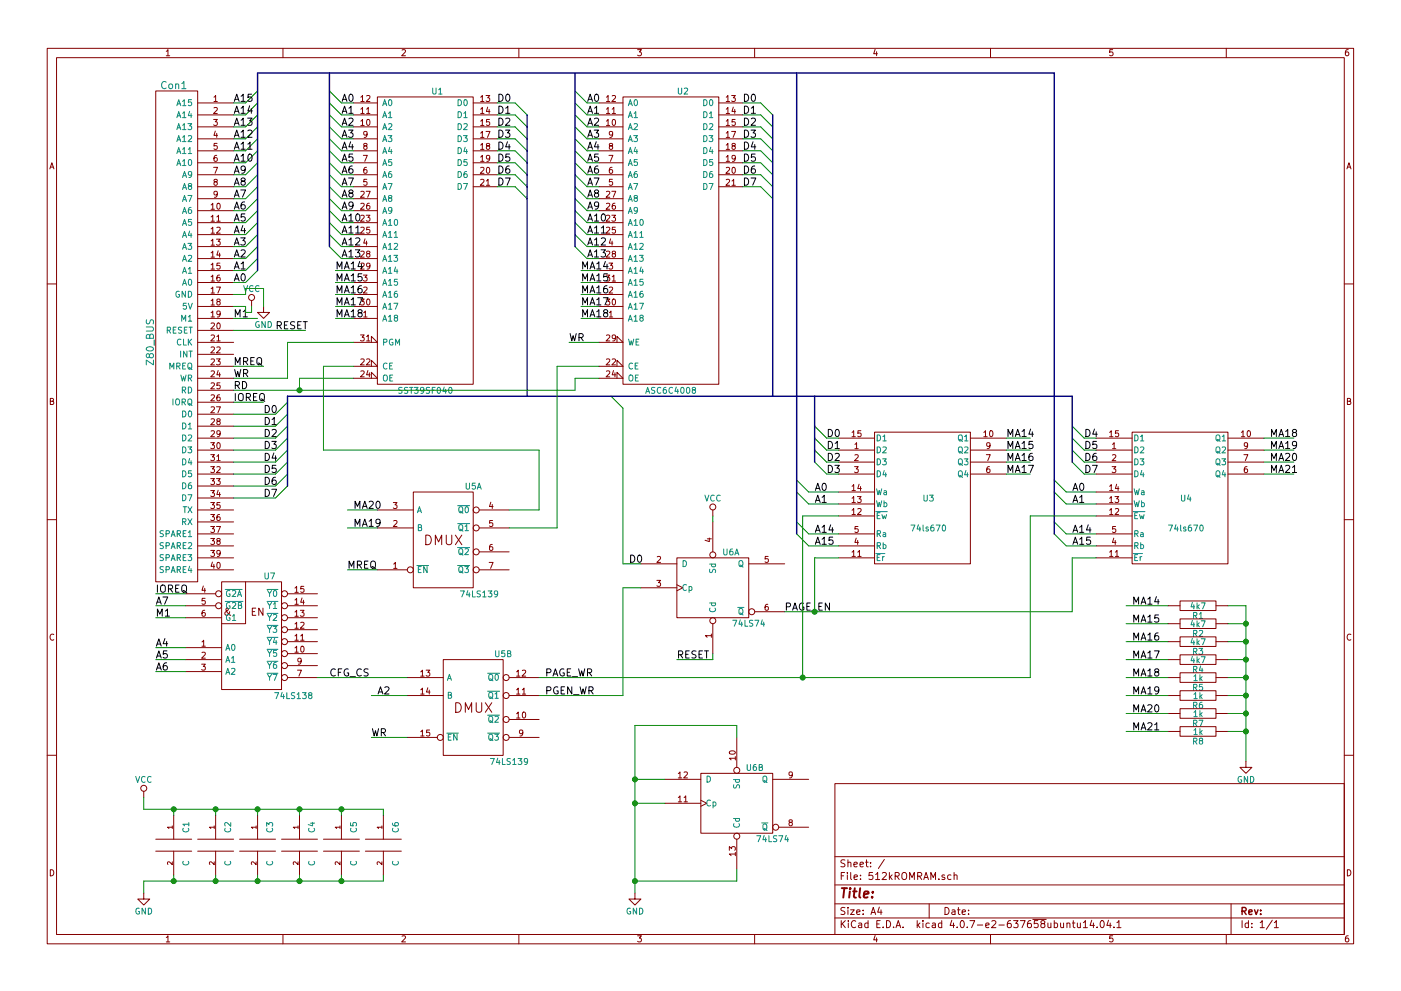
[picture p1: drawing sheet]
<svg xmlns="http://www.w3.org/2000/svg" width="297mm" height="210mm" viewBox="0 0 297 210" stroke-linecap="round" stroke-linejoin="round" font-family="sans-serif">
<g fill="none" stroke="#840000" stroke-width=".21">
<path d="M10 10.3h277v189.9h-277zM12 12.2h273v186.1h-273zM33 19.3h8.9v104.1h-8.9zM35.3 10.9l.3-.4v1.3M35.3 11.8h.7M60 10.3v1.9M85.2 10.6l.5-.1 .3 .4-.8 .9h.8M110 10.3v1.9M135.2 10.5h.8l-.4 .5 .3 .1 .1 .2-.1 .4-.2 .1-.5-.1M160 10.3v1.9M185.5 10.5l-.3 .9h.8M185.9 11v.8"/>
<path d="M210 10.3v1.9M235.9 10.5h-.6v.6h.6l.1 .5-.3 .2-.4-.1M260 10.3v1.9M285.9 10.5l-.4 .1-.2 .2-.1 .8 .3 .2 .4-.1 .1-.4-.1-.2-.4-.1-.3 .3M10.6 35.8l.4-1.3 .4 1.3M10.7 35.5h.6M41.9 39.6h7.6M41.9 37.1h7.6M41.9 34.5h7.6M41.9 32h7.6M41.9 29.5h7.6M41.9 26.9h7.6"/>
<path d="M41.9 24.4h7.6M41.9 21.8h7.6M45.3 25.3h.8l-.5 .5 .4 .1v.6l-.2 .1-.5-.1M45.3 35.5h.8l-.5 1.3M45.4 20.6l.3-.3v1.2M45.4 22.9l.4-.1 .3 .4-.8 .9h.8M45.4 21.5h.7M45.6 38.6l-.2-.3 .1-.2h.5v.3l-.5 .2-.1 .2v.4l.2 .1h.2l.3-.2-.1-.4-.2-.1M45.6 27.8l-.2 .9h.7M45.9 33h-.3l-.2 .3v.7l.2 .2 .4-.1-.1-.6-.3-.1-.2 .3M45.9 28.3v.9M46 30.4h-.6v.6h.6v.6l-.2 .1-.4-.1"/>
<path d="M74.9 39.6h5.1M74.9 37.1h5.1M74.9 34.5h5.1M74.9 32h5.1M74.9 29.5h5.1M74.9 26.9h5.1M74.9 24.4h5.1M74.9 21.8h5.1M76.5 25.7l.4-.4v1.3M76.5 23.2l.4-.4v1.3M76.5 20.6l.4-.3v1.2M76.5 26.6h.7"/>
<path d="M76.5 24.1h.7M76.5 21.5h.7M77 33h.9l-.6 1.2M77.3 31l-.2-.3 .1-.2h.6v.3l-.6 .2-.1 .2 .1 .4 .1 .1h.3l.2-.3v-.3l-.2-.1M77.7 35.5l-.4 .1-.1 .2-.1 .7 .2 .3 .5-.2-.1-.6h-.4l-.2 .2M77.7 23.2l.4-.4v1.3M77.7 20.4l.5-.1 .2 .3-.8 .9h.8M77.7 24.1h.7M77.8 38h-.6l-.1 .6h.7v.6l-.2 .1-.5-.1M77.8 28.4l-.2 .3-.4-.1v-.6l.4-.1 .2 .2v.7l-.3 .4h-.3M77.8 25.4l.2-.1a.67 .67 0 0 1 .5 .7 .67 .67 0 0 1-.5 .6l-.3-.5zM80 20.6h20.3v60.9h-20.3z"/>
<path d="M100.3 39.6h5.1M100.3 37.1h5.1M100.3 34.5h5.1M100.3 32h5.1M100.3 29.5h5.1M100.3 26.9h5.1M100.3 24.4h5.1M100.3 21.8h5.1M101.9 35.6l.5-.1 .2 .4-.8 .9h.8M101.9 38.1l.5-.1 .2 .4-.8 .9h.8M101.9 20.6l.4-.3v1.2M101.9 23.2l.4-.4v1.3"/>
<path d="M101.9 25.7l.4-.4v1.3M101.9 28.2l.4-.3v1.3M101.9 30.8l.4-.4v1.3M101.9 33.3l.4-.3v1.2M101.9 26.6h.7M101.9 24.1h.7M101.9 21.5h.7M101.9 29.2h.7M101.9 31.7h.7M101.9 34.2h.7M103 20.3h.8l-.4 .4 .4 .1v.6l-.2 .1-.6-.1M103 27.9h.9l-.5 1.3"/>
<path d="M103.1 38.4l.4-.4v1.3M103.1 39.3h.7M103.2 35.6l.2-.1a.67 .67 0 0 1 .5 .6 .67 .67 0 0 1-.5 .7l-.3-.5zM103.4 31l-.3-.3 .1-.2h.6v.3l-.6 .2-.1 .2 .1 .4 .2 .1h.2l.2-.3v-.3l-.2-.1M103.4 22.7l-.3 .9h.8M103.7 23.2v.9M103.8 25.3h-.6l-.1 .6h.7v.6l-.2 .1-.5-.1M103.8 33.5l-.2 .3-.4-.1v-.6l.4-.1 .2 .2v.7l-.3 .3h-.3M127 39.6h5.1M127 37.1h5.1M127 34.5h5.1M127 32h5.1"/>
<path d="M127 29.5h5.1M127 26.9h5.1M127 24.4h5.1M127 21.8h5.1M128.6 25.7l.3-.4v1.3M128.6 23.2l.3-.4v1.3M128.6 20.6l.3-.3v1.2M128.6 26.6h.7M128.6 24.1h.7M128.6 21.5h.7M129.1 33h.8l-.5 1.2M129.4 31l-.2-.3v-.2h.6v.3l-.5 .2-.1 .2v.4l.2 .1h.3l.2-.3-.1-.3-.1-.1"/>
<path d="M129.8 35.5l-.4 .1-.2 .2v.7l.2 .3 .4-.2v-.6h-.4l-.2 .2M129.8 23.2l.3-.4v1.3M129.8 20.4l.5-.1 .2 .3-.8 .9h.8M129.8 24.1h.7M129.8 38h-.6v.6h.6v.6l-.1 .1-.5-.1M129.9 28.4l-.2 .3-.4-.1-.1-.6 .5-.1 .2 .2-.1 .7-.3 .4h-.2M129.9 25.4l.2-.1a.67 .67 0 0 1 .4 .7 .67 .67 0 0 1-.4 .6l-.3-.5zM132.1 20.6h20.3v60.9h-20.3zM152.4 39.6h5.1M152.4 37.1h5.1M152.4 34.5h5.1M152.4 32h5.1"/>
<path d="M152.4 29.5h5.1M152.4 26.9h5.1M152.4 24.4h5.1M152.4 21.8h5.1M154 35.6l.5-.1 .2 .4-.8 .9h.8M154 38.1l.5-.1 .2 .4-.8 .9h.8M154 20.6l.3-.3v1.2M154 23.2l.3-.4v1.3M154 25.7l.3-.4v1.3M154 28.2l.3-.3v1.3M154 30.8l.3-.4v1.3M154 33.3l.3-.3v1.2"/>
<path d="M154 26.6h.7M154 24.1h.7M154 21.5h.7M154 29.2h.7M154 31.7h.7M154 34.2h.7M155.1 20.3h.8l-.4 .4 .4 .1v.6l-.2 .1-.6-.1M155.1 27.9h.9l-.6 1.3M155.2 38.4l.3-.4v1.3M155.2 39.3h.7M155.3 35.6l.2-.1a.67 .67 0 0 1 .4 .6 .67 .67 0 0 1-.4 .7l-.3-.5zM155.4 31l-.2-.3v-.2h.7v.3l-.6 .2-.1 .2v.4l.2 .1h.3l.2-.3v-.3l-.2-.1"/>
<path d="M155.5 22.7l-.3 .9h.8M155.8 23.2v.9M155.9 25.3h-.7v.6h.7v.6l-.2 .1-.5-.1M155.9 33.5l-.2 .3-.4-.1-.1-.6 .5-.1 .2 .2v.7l-.4 .3h-.2M285.6 35.8l.4-1.3 .4 1.3M285.7 35.5h.6M41.9 59.9h7.6M41.9 52.3h7.6M41.9 47.2h7.6M41.9 49.8h7.6M41.9 44.7h7.6M41.9 42.2h7.6"/>
<path d="M41.9 54.9h7.6M41.9 57.4h7.6M44.8 43.5l.3-.4v1.3M44.8 46l.3-.3v1.2M44.8 48.6l.3-.4v1.3M44.8 51.1l.3-.4v1.3M44.8 53.6l.3-.3v1.3M44.8 56.2l.3-.4v1.3M44.8 58.7l.3-.3v1.2M44.8 59.6h.7M44.8 44.4h.7M44.8 46.9h.7"/>
<path d="M44.8 49.5h.7M44.8 52h.7M44.8 54.6h.7M44.8 57.1h.7M45.9 50.7h.8l-.4 .5 .3 .1v.6l-.1 .1-.6-.1M46 46l.3-.3v1.2M46 48.3l.5-.1 .2 .4-.8 .9h.8M46 46.9h.7M46.1 41.1l-.3 .3-.3-.1-.1-.6 .4-.1 .3 .2-.1 .7-.3 .4h-.2M46.1 43.2l.2-.1a.67 .67 0 0 1 .4 .7 .67 .67 0 0 1-.4 .6l-.3-.5zM46.3 53.2l-.3 .9h.7M46.6 58.4h-.4l-.2 .3v.7l.2 .2 .4-.1v-.6l-.4-.1-.2 .3"/>
<path d="M46.6 53.7v.9M46.6 55.8h-.6v.6h.6v.6l-.1 .1-.5-.1M74.9 59.9h5.1M74.9 52.3h5.1M74.9 47.2h5.1M74.9 49.8h5.1M74.9 44.7h5.1M74.9 42.2h5.1M74.9 54.9h5.1M74.9 57.4h5.1M76.5 45.8l.5-.1 .2 .3-.8 .9h.8M76.5 48.3l.5-.1 .2 .4-.8 .9h.8"/>
<path d="M76.5 43.2l.5-.1 .2 .4-.8 .9h.8M76.5 40.7l.5-.1 .2 .3-.8 1h.8M76.5 53.4l.5-.1 .2 .3-.8 1h.8M76.5 55.9l.5-.1 .2 .4-.8 .9h.8M77 58.4h.8l-.4 .4 .4 .1v.6l-.2 .1-.6-.1M77.4 50.7l-.3 .9h.8M77.6 45.7h.8l-.4 .4 .4 .1v.6l-.2 .1-.6-.1M77.6 40.6h.9l-.5 1.3M77.7 51.1v.9M78 53.8l-.3-.2 .1-.3 .6 .1v.3l-.6 .2-.1 .2 .1 .3 .2 .2h.2l.2-.3v-.4l-.2-.1M78.3 43.1l-.3 .1-.2 .2-.1 .7 .3 .3 .4-.1-.1-.6-.3-.1-.3 .2M78.4 48.2h-.6l-.1 .6h.7v.5l-.2 .2-.5-.2"/>
<path d="M78.4 56.4l-.2 .2-.4-.1v-.6l.4-.1 .2 .3v.7l-.3 .3h-.3M127 59.9h5.1M127 52.3h5.1M127 47.2h5.1M127 49.8h5.1M127 44.7h5.1M127 42.2h5.1M127 54.9h5.1M127 57.4h5.1M128.5 58.4h.8l-.4 .4 .3 .1v.6l-.1 .1-.6-.1M128.6 45.8l.5-.1 .2 .3-.8 .9h.8M128.6 48.3l.5-.1 .2 .4-.8 .9h.8"/>
<path d="M128.6 43.2l.5-.1 .2 .4-.8 .9h.8M128.6 40.7l.5-.1 .2 .3-.8 1h.8M128.6 53.4l.5-.1 .2 .3-.8 1h.8M129.1 55.8h.8l-.4 .5 .3 .1v.6l-.1 .1-.6-.1M129.5 50.7l-.3 .9h.7M129.7 45.7h.8l-.4 .4 .4 .1v.6l-.2 .1-.6-.1M129.7 40.6h.9l-.6 1.3M129.8 51.1v.9M129.8 58.7l.3-.3v1.2M129.8 59.6h.7M130 53.8l-.2-.2v-.2h.7v.3l-.6 .2-.1 .2v.3l.2 .2h.3l.2-.3v-.4l-.2-.1M130.4 43.1l-.4 .1-.2 .2v.7l.2 .3 .5-.1-.1-.6-.4-.1-.2 .2"/>
<path d="M130.5 48.2h-.7v.6h.7v.5l-.2 .2-.5-.2M10 60.2h2M41.9 67.6h7.6M41.9 62.5h7.6M41.9 65h7.6M41.9 72.6h7.6M41.9 77.7h7.6M41.9 70.1h7.6M41.9 75.2h7.6M44.8 68.6l.4-.1 .3 .4-.8 .9h.8M44.8 71.2l.4-.1 .3 .3-.8 .9h.8M44.8 73.7l.4-.1 .3 .4-.8 .9h.8"/>
<path d="M44.8 76.2l.4-.1 .3 .4-.8 .9h.8M44.8 78.8l.4-.1 .3 .3-.8 1h.8M44.8 61.3l.3-.4v1.3M44.8 63.8l.3-.4v1.3M44.8 66.3l.3-.3v1.3M44.8 67.3h.7M44.8 62.2h.7M44.8 64.7h.7M45.9 76.1h.8l-.4 .5 .3 .1v.6l-.1 .1-.6-.1M45.9 60.9h.8l-.5 1.3M46 71.4l.3-.3v1.2M46 73.7l.5-.1 .2 .4-.8 .9h.8"/>
<path d="M46 72.3h.7M46.1 68.6l.2-.1a.67 .67 0 0 1 .4 .7 .67 .67 0 0 1-.4 .6l-.3-.5zM46.2 64l-.2-.3 .1-.2h.5v.3l-.5 .2-.1 .2v.4l.2 .1h.3l.2-.2-.1-.4-.1-.1M46.3 78.6l-.3 .9h.7M46.6 79.1v.9M46.7 66.5l-.2 .3-.4-.1-.1-.6 .5-.1 .2 .2-.1 .7-.3 .4h-.2M53.3 63.7v1.3M55.9 65v1.3h1.2l-1.2 1.3-1.3-1.3h1.3M74.9 72.6h5.1l-1.3-1.2v1.2M74.9 77.7h5.1l-1.3-1.3v1.3M74.9 67.6h5.1M74.9 62.5h5.1"/>
<path d="M74.9 65h5.1M76.4 63.4h.8l-.4 .5 .4 .1v.6l-.2 .1-.6-.1M76.4 71.1h.8l-.4 .4 .4 .1v.6l-.2 .1-.6-.1M76.5 76.2l.5-.1 .2 .4-.8 .9h.8M76.5 78.8l.5-.1 .2 .3-.8 1h.8M77.1 66.3l.4-.3v1.3M77.1 61l.5-.1 .2 .4-.8 .9h.8M77.1 67.3h.7M77.7 71.4l.4-.3v1.2M77.7 76.2l.5-.1 .2 .4-.8 .9h.8M77.7 72.3h.7M77.8 63.5l.2-.1a.67 .67 0 0 1 .5 .7 .67 .67 0 0 1-.5 .6l-.3-.5z"/>
<path d="M78 78.6l-.3 .9h.8M78.3 79.1v.9M127 77.7h5.1l-1.3-1.3v1.3M127 72.6h5.1l-1.3-1.2v1.2M127 67.6h5.1M127 62.5h5.1M127 65h5.1M128.5 63.4h.8l-.4 .5 .3 .1v.6l-.1 .1-.6-.1M128.6 76.2l.5-.1 .2 .4-.8 .9h.8M128.6 78.8l.5-.1 .2 .3-.8 1h.8M128.6 71.2l.5-.1 .2 .3-.8 .9h.8M129.2 66.3l.3-.3v1.3"/>
<path d="M129.2 61l.5-.1 .2 .4-.8 .9h.8M129.2 67.3h.7M129.8 76.2l.5-.1 .2 .4-.8 .9h.8M129.9 63.5l.2-.1a.67 .67 0 0 1 .4 .7 .67 .67 0 0 1-.4 .6l-.3-.5zM130.1 78.6l-.3 .9h.8M130.4 79.1v.9M130.5 71.6l-.2 .3-.4-.1-.1-.6 .5-.1 .2 .2v.7l-.4 .3h-.2M285 60.2h2M10.7 85.1h.5l.1-.5-.6-.1v1.3h.5l.2-.4-.3-.3M41.9 80.3h7.6M41.9 95.5h7.6M41.9 98h7.6"/>
<path d="M41.9 93h7.6M41.9 82.8h7.6M41.9 85.3h7.6M41.9 87.9h7.6M41.9 90.4h7.6M44.7 93.9h.8l-.5 .5 .4 .1v.6l-.2 .1-.5-.1M44.7 96.5h.8l-.5 .4 .4 .1v.6l-.2 .1-.5-.1M44.7 99h.8l-.5 .5 .4 .1v.5l-.2 .2-.5-.2M44.8 81.3l.4-.1 .3 .4-.8 .9h.8M44.8 83.9l.4-.1 .3 .3-.8 .9h.8M44.8 86.4l.4-.1 .3 .4-.8 .9h.8M44.8 88.9l.4-.1 .3 .4-.8 .9h.8"/>
<path d="M44.8 91.5l.4-.1 .3 .3-.8 1h.8M45.9 86.3h.8l-.5 1.3M46 96.8l.3-.3v1.2M46 99.1l.5-.1 .2 .4-.8 .9h.8M46 97.7h.7M46.1 94l.2-.1a.67 .67 0 0 1 .4 .7 .67 .67 0 0 1-.4 .6l-.3-.5zM46.2 89.4l-.2-.3 .1-.2h.5v.3l-.5 .2-.1 .2v.4l.2 .1h.3l.2-.2-.1-.4-.1-.1M46.6 83.8h-.4l-.2 .3v.7l.2 .2 .4-.1v-.6l-.4-.1-.2 .3M46.6 81.2h-.6v.6h.6v.6l-.1 .1-.5-.1M46.7 91.9l-.2 .3-.4-.1-.1-.6 .5-.1 .2 .2-.1 .7-.3 .4h-.2M74.9 80.3h5.1l-1.3-1.3v1.3M127 80.3h5.1l-1.3-1.3v1.3"/>
<path d="M177.8 95.5h7.6M177.8 98h7.6M177.8 93h7.6M180.6 91.7l.4-.3v1.3M180.6 92.7h.8M181.2 99h.8l-.5 .5 .4 .1v.5l-.2 .2-.5-.2M181.3 94.3l.3-.4v1.3M181.3 96.6l.4-.1 .3 .3-.8 .9h.8M181.3 95.2h.7M182.5 91.4h-.6v.6h.6v.5l-.2 .2-.4-.2M185.4 91.7h20.3v27.9h-20.3zM205.7 95.5h7.7"/>
<path d="M205.7 98h7.7M205.7 93h7.7M208.6 91.7l.3-.3v1.3M208.6 92.7h.7M209.1 96.5h.9l-.6 1.2M209.8 99l-.4 .1-.2 .2v.7l.2 .3 .5-.2-.1-.6h-.4l-.2 .2M209.9 94.5l-.2 .2-.4-.1-.1-.6 .5-.1 .2 .3v.7l-.4 .3h-.2M209.9 91.5l.2-.1a.67 .67 0 0 1 .4 .6 .67 .67 0 0 1-.4 .7l-.3-.5zM232.4 95.5h7.6M232.4 98h7.6M232.4 93h7.6M235.3 91.7l.3-.3v1.3"/>
<path d="M235.3 92.7h.7M235.8 99h.8l-.5 .5 .4 .1v.5l-.2 .2-.5-.2M235.9 94.3l.3-.4v1.3M235.9 96.6l.4-.1 .3 .3-.8 .9h.8M235.9 95.2h.7M237.1 91.4h-.6v.6h.6v.5l-.1 .2-.5-.2M240 91.7h20.3v27.9h-20.3zM260.3 95.5h7.7M260.3 98h7.7M260.3 93h7.7M263.2 91.7l.4-.3v1.3M263.2 92.7h.7"/>
<path d="M263.7 96.5h.9l-.6 1.2M264.4 99l-.4 .1-.1 .2-.1 .7 .2 .3 .5-.2-.1-.6h-.4l-.2 .2M264.5 94.5l-.2 .2-.4-.1v-.6l.4-.1 .2 .3v.7l-.3 .3h-.3M264.5 91.5l.2-.1a.67 .67 0 0 1 .4 .6 .67 .67 0 0 1-.4 .7l-.3-.5zM285.7 85.1h.5l.1-.5-.6-.1v1.3h.5l.2-.4-.3-.3M10 110.3h2M41.9 100.6h7.6M41.9 115.8h7.6M41.9 113.3h7.6M41.9 118.4h7.6M41.9 108.2h7.6M41.9 103.1h7.6"/>
<path d="M41.9 105.7h7.6M41.9 110.7h7.6M44.7 101.5h.8l-.5 .5 .4 .1v.6l-.2 .1-.5-.1M44.7 104.1h.8l-.5 .5 .4 .1v.5l-.2 .2-.5-.2M44.7 106.6h.8l-.5 .5 .4 .1v.6l-.2 .1-.5-.1M44.7 109.2h.8l-.5 .4 .4 .1v.6l-.2 .1-.5-.1M44.7 111.7h.8l-.5 .5 .4 .1v.5l-.2 .2-.5-.2M44.7 114.2h.8l-.5 .5 .4 .1v.6l-.2 .1-.5-.1M44.7 116.8h.8l-.5 .5 .4 .1v.5l-.2 .2-.5-.2M45 119.2l-.2 1h.7M45.3 119.7v.9M45.9 101.5h.8l-.4 .5 .3 .1v.6l-.1 .1-.6-.1"/>
<path d="M45.9 111.7h.8l-.5 1.3M46.1 119.4l.2-.1a.67 .67 0 0 1 .4 .7 .67 .67 0 0 1-.4 .6l-.3-.5zM46.2 114.8l-.2-.3v-.2h.6v.3l-.5 .2-.1 .2v.4l.2 .1h.3l.2-.2-.1-.4-.1-.1M46.3 104l-.3 .9h.7M46.6 109.2h-.4l-.2 .3v.7l.2 .2 .4-.1v-.6l-.4-.1-.2 .3M46.6 104.5v.9M46.6 106.6h-.6v.6h.6v.6l-.1 .1-.5-.1M46.7 117.3l-.2 .3-.4-.1-.1-.6 .5-.1 .2 .2-.1 .7-.3 .4h-.2M80 112h7.6M80 108.2h7.6M83.4 106.6h.8l-.5 .5 .4 .1v.6l-.2 .1-.5-.1M83.5 119.7l.3-.4v1.3"/>
<path d="M83.5 110.5l.4-.1 .3 .4-.8 .9h.8M87.6 104.4h12.7v20.3h-12.7zM90.3 113.5a1.03 1.03 0 0 1 1.2 1 1.03 1.03 0 0 1-1.2 1.1zM92.3 115.6v-2.1l.7 1.5 .6-1.5v2.1M94.6 113.5v1.7l.4 .4h.4l.4-.4v-1.7M96.5 113.5l1.4 2.1M97.9 113.5l-1.4 2.1M101.6 112h6.3M101.6 108.2h6.3M101.6 117.1h6.3M103.7 119.3h.8l-.5 1.3M104.1 106.5l-.3 1h.7"/>
<path d="M104.4 115.5l-.4 .1-.2 .2v.7l.2 .3 .4-.1v-.7h-.4l-.2 .2M104.4 107v.9M104.4 110.4h-.6v.6h.6v.6l-.1 .1-.5-.1M135.9 119.6h7.6M139.3 118.2l.5-.1 .3 .3-.8 .9h.8M143.5 118.4h15.2v12.7h-15.2zM150 114.3h.8M150.4 114.1v.8l-.9-.3M151.1 108.2v1.3M151.1 110.7v6.4M158.7 119.6h7.7M162.9 118.1h-.6l-.1 .5h.7v.6l-.2 .1-.5-.1"/>
<path d="M177.8 100.6h7.6M177.8 115.8h7.6M177.8 113.3h7.6M177.8 118.4h7.6M177.8 109.5h7.6M177.8 106.9h7.6M177.8 104.4h7.6M180.6 117.1l.4-.3v1.3M180.6 108.2l.4-.3v1.3M180.6 105.7l.4-.3v1.2M180.6 103.2l.4-.4v1.3M180.6 118.1h.8"/>
<path d="M180.6 109.2h.8M180.6 106.6h.8M180.6 104.1h.8M181.5 114.2l-.2 .9h.7M181.8 105.4h.8l-.5 .4 .4 .1v.6l-.2 .1-.5-.1M181.8 114.6v.9M181.9 117.1l.3-.3v1.3M181.9 108l.4-.1 .3 .3-.8 1h.8M181.9 118.1h.7M181.9 111.7h-.6v.6h.6v.5l-.2 .2-.4-.2M182.1 102.7l-.2 1h.7M182.4 103.2v.9"/>
<path d="M205.7 100.6h7.7M232.4 100.6h7.6M232.4 115.8h7.6M232.4 113.3h7.6M232.4 118.4h7.6M232.4 109.5h7.6M232.4 106.9h7.6M232.4 104.4h7.6M235.3 117.1l.3-.3v1.3M235.3 108.2l.3-.3v1.3M235.3 105.7l.3-.3v1.2M235.3 103.2l.3-.4v1.3"/>
<path d="M235.3 118.1h.7M235.3 109.2h.7M235.3 106.6h.7M235.3 104.1h.7M236.1 114.2l-.2 .9h.7M236.4 105.4h.8l-.4 .4 .3 .1v.6l-.1 .1-.6-.1M236.4 114.6v.9M236.5 117.1l.3-.3v1.3M236.5 108l.5-.1 .2 .3-.8 1h.8M236.5 118.1h.7M236.5 111.7h-.6v.6h.6v.5l-.2 .2-.4-.2M236.8 102.7l-.3 1h.7"/>
<path d="M237.1 103.2v.9M260.3 100.6h7.7M285 110.3h2M11.4 134.6a.58 .58 0 0 0-.8 .6 .58 .58 0 0 0 .8 .5M39.4 137.4h7.6M39.4 139.9h7.6M39.4 126h6.3M39.4 128.5h6.3M39.4 131.1h7.6M41.9 120.9h7.6M42.8 136.2l.4-.4v1.3M42.8 138.5l.5-.1 .2 .3-.8 .9h.8"/>
<path d="M42.8 137.1h.7M43.1 124.3l-.3 .9h.8M43.4 129.5h-.3l-.2 .3-.1 .7 .3 .3 .4-.2-.1-.6h-.3l-.3 .2M43.4 124.8v.9M43.5 126.9h-.6l-.1 .6h.7v.6l-.2 .1-.5-.1M47 123.4h12.7v22.9h-12.7zM48.7 129.8l-.3 .6a.41 .41 0 0 1-.6 .1 .41 .41 0 0 1 0-.7l.5-.3v-.4h-.3v.5l.5 .7 .4 .3M52.1 123.4v8.9h-5.1M53.5 129.8h.5M54.2 129h-.7v1.6h.7M55.8 129v1.6l-.9-1.6v1.6M61 126h6.3"/>
<path d="M61 128.5h6.3M61 131.1h6.3M61 138.7h6.3M61 136.1h6.3M61 133.6h6.3M62.5 137.5l.4-.4v1.3M62.5 134.9l.4-.3v1.2M62.5 132.4l.4-.4v1.3M62.5 129.8l.4-.3v1.3M62.5 127.3l.4-.4v1.3M62.5 124.8l.4-.4v1.3M62.5 138.4h.7"/>
<path d="M62.5 135.8h.7M62.5 133.3h.7M62.5 130.8h.7M62.5 128.2h.7M62.5 125.7h.7M63.7 129.5h.8l-.5 .5 .4 .1v.5l-.2 .2-.5-.2M63.8 134.9l.3-.3v1.2M63.8 132.1l.4-.1 .3 .4-.8 .9h.8M63.8 135.8h.7M63.9 137.2l.1-.1a.67 .67 0 0 1 .5 .6 .67 .67 0 0 1-.5 .7l-.2-.5zM64 126.9l-.2 .9h.7M64.3 127.3v.9"/>
<path d="M64.4 124.4h-.6v.6h.6v.5l-.2 .2-.4-.2M80 120.9h6.4M83.5 120.6h.7M94 139.9h12.7v20.4h-12.7zM101.6 120.9h6.3M135.9 124.7h7.6M139.3 123.1h.8l-.5 .5 .4 .1v.6l-.2 .1-.5-.1M143.5 124.1l1.3 .6-1.3 .6M150.8 134.9h-1.2l.3 .3M150.8 134.5v.7M151.1 132.3v6.4M160 129.8h6.4"/>
<path d="M162.8 128.2l-.4 .1-.1 .2-.1 .7 .2 .3 .5-.1-.1-.7h-.4l-.2 .2M247.6 139.9h2.6M247.6 128.5h2.6M247.6 136.1h2.6M247.6 132.3h2.6M250.2 127.5h7.6v2h-7.6zM250.2 131.3h7.6v2h-7.6zM250.2 135.1h7.6v2.1h-7.6zM250.2 138.9h7.6v2.1h-7.6zM257.8 139.9h2.5M257.8 128.5h2.5M257.8 136.1h2.5"/>
<path d="M257.8 132.3h2.5M286.4 134.6a.58 .58 0 0 0-.8 .6 .58 .58 0 0 0 .8 .5M39.4 142.5h7.6M42.7 140.9h.8l-.4 .5 .4 .1v.6l-.2 .1-.6-.1M61 143.8h6.3M61 141.2h6.3M63.1 142.2h.8l-.5 1.3M63.9 140.2l-.3 .2h-.4v-.7l.4-.1 .3 .3-.1 .7-.3 .3h-.3M86.4 143.8h7.6M86.4 156.5h6.3M86.4 147.6h7.6M89.2 142.5l.4-.3v1.3"/>
<path d="M89.2 146.3l.4-.3v1.3M89.2 155.2l.4-.3v1.3M89.2 147.3h.7M89.2 143.5h.7M89.2 156.2h.7M90.3 142.2h.8l-.4 .5 .4 .1v.5l-.2 .2-.6-.2M90.7 145.9l-.3 .9h.8M91 146.4v.9M91.1 154.9h-.6l-.1 .6h.7v.5l-.2 .2-.5-.2M96.6 149.1a1.03 1.03 0 0 1 1.2 1 1.03 1.03 0 0 1-1.2 1zM98.7 151.1v-2l.6 1.4 .7-1.4v2M101 149.1v1.6l.3 .4h.5l.3-.4v-1.6"/>
<path d="M102.9 149.1l1.4 2M104.3 149.1l-1.4 2M107.9 143.8h6.4M107.9 156.5h6.4M107.9 152.6h6.4M107.9 147.6h6.4M109.5 151.4l.4-.3v1.2M109.5 146.3l.4-.3v1.3M109.5 142.5l.4-.3v1.3M109.5 152.3h.7M109.5 147.3h.7M109.5 143.5h.7"/>
<path d="M110.7 146.3l.4-.3v1.3M110.7 142.3l.5-.1 .3 .3-.8 1h.8M110.7 147.3h.8M110.8 155.4l-.2 .3-.4-.1v-.6l.4-.1 .2 .2v.7l-.3 .4h-.3M110.8 151.2l.2-.1a.67 .67 0 0 1 .5 .6 .67 .67 0 0 1-.5 .6l-.3-.4zM154.7 159.5a.76 .76 0 0 1 1.2 .2 .74 .74 0 0 1-1.3-.1zM156.2 156.5v6.3M247.6 143.8h2.6M247.6 147.6h2.6M247.6 151.4h2.6M247.6 155.2h2.6M250.2 142.7h7.6v2.1h-7.6z"/>
<path d="M250.2 146.6h7.6v2h-7.6zM250.2 150.4h7.6v2h-7.6zM250.2 154.2h7.6v2h-7.6zM257.8 143.8h2.5M257.8 147.6h2.5M257.8 151.4h2.5M257.8 155.2h2.5M10 160.2h2M30.5 167.9v1.3M33 178h7.6M36.5 175.5h-1l.3 .3M36.5 175.2v.6"/>
<path d="M36.8 173v5M41.9 178h7.6M45.4 175.5h-1l.3 .3M45.4 175.2v.6M45.7 173v5M50.8 178h7.6M54.3 175.5h-1l.3 .3M54.3 175.2v.6M54.6 173v5M59.7 178h7.6M63.2 175.5h-1l.3 .3M63.2 175.2v.6"/>
<path d="M63.5 173v5M68.6 178h7.6M72.1 175.5h-1l.3 .3M72.1 175.2v.6M72.4 173v5M77.5 178h7.6M81 175.5h-1l.3 .3M81 175.2v.6M81.3 173v5M141 165.3h7.6M141 170.4h7.6M143.8 169.2l.4-.3v1.2"/>
<path d="M143.8 164.1l.4-.3v1.2M143.8 170.1h.7M143.8 165h.7M145 169.2l.4-.3v1.2M145 163.9l.5-.1 .2 .3-.7 .9h.7M145 170.1h.7M148.6 164.1h15.2v12.7h-15.2zM148.6 169.8l1.3 .6-1.3 .7M155.9 160.9h-1.3l.4 .3M155.9 160.5v.7M156.2 178v6.4M163.8 165.3h7.6"/>
<path d="M165.1 175.5h6.3M167.5 174.5l-.2-.3v-.2h.6v.3l-.5 .2-.1 .2v.4l.2 .1h.3l.2-.3-.1-.3-.1-.1M168 164.3l-.2 .3-.4-.1-.1-.6 .5-.1 .2 .2-.1 .7-.3 .3h-.2M177 166.3h108v32h-108zM264.2 161.5v1.3h-1.3l1.3 1.3 1.2-1.3h-1.2M285 160.2h2M10.7 184.5a.65 .65 0 0 1 .7 .7 .65 .65 0 0 1-.7 .6zM30.5 189.5v1.2h-1.3l1.3 1.3 1.2-1.3h-1.2M33 180.6h7.6M35.3 198.9l.3-.4v1.3M35.3 199.8h.7M36.5 182.8v.7l-.7-.7-.3 .2 .1 .4"/>
<path d="M36.8 180.6v5.1M41.9 180.6h7.6M45.4 182.8v.7l-.7-.7-.3 .2 .1 .4M45.7 180.6v5.1M50.8 180.6h7.6M54.3 182.8v.7l-.7-.7-.3 .2 .1 .4M54.6 180.6v5.1M59.7 180.6h7.6M60 198.3v1.9M63.2 182.8v.7l-.7-.7-.3 .2 .1 .4M63.5 180.6v5.1M68.6 180.6h7.6"/>
<path d="M72.1 182.8v.7l-.7-.7-.3 .2 .1 .4M72.4 180.6v5.1M77.5 180.6h7.6M81 182.8v.7l-.7-.7-.3 .2 .1 .4M81.3 180.6v5.1M85.2 198.6l.5-.1 .3 .4-.8 .9h.8M110 198.3v1.9M134.6 189.5v1.2h-1.3l1.3 1.3 1.3-1.3h-1.3M135.2 198.5h.8l-.4 .5 .3 .1 .1 .2-.1 .4-.2 .1-.5-.1M154.6 180.4v-.8l.5 .5 .1-.4h.6l.1 .2-.1 .5M155.9 181.2h-1.3l.4 .4M155.9 180.8v.8"/>
<path d="M160 198.3v1.9M177 194.8h108M177 191.8h108M177 187.8h108M177 181.8h108M178.4 195.3v1.5M178.4 185.8h.5M178.6 196l.6 .8M179.1 185.1h-.7v1.5M179.1 192.6l-.5-.1-.3 .3 .1 .3 .7 .4v.4l-.2 .1-.6-.1M179.1 182.5l-.5-.1-.3 .3 .1 .3 .7 .4v.4l-.2 .1-.6-.1M179.2 195.3l-.8 .9"/>
<path d="M179.7 185.1v.2M179.7 185.6v1M179.8 192.5v.2M179.8 183.1l.2-.2 .4 .1v.9M179.8 182.4v1.5M179.8 193v1M179.9 195.3v.2M179.9 195.8v1M180.3 193h.8l-.8 1h.8M180.4 185.1v1.3l.2 .2M181.1 183.4l.7-.1-.1-.3-.4-.1-.2 .2v.7h.6M181.1 186.1l.7-.1-.1-.3-.4-.1-.2 .2 .1 .7h.5"/>
<path d="M181.4 195.5a.71 .71 0 0 0-1 .5 .71 .71 0 0 0 .8 .8l.2-.1M181.6 193.5l.7-.1v-.3l-.4-.1-.3 .2 .1 .7h.6M182.1 195.9h.6v.9M182.3 183.4l.8-.1-.1-.3-.4-.1-.3 .2 .1 .7h.6M182.4 186.5v.1M182.4 185.7v.1M182.7 196.2l-.7 .3 .2 .3 .5-.1M183 193.9v.1M183 193.1v.1M183.5 182.9h.6M183.7 182.4v1.3l.4 .2M184 195.9l-.4-.1-.3 .3 .1 .6 .2 .1 .4-.1"/>
<path d="M184 195.3v1.5M184.6 183.8v.1M184.6 183v.1M184.7 194l.4-1.5 .5 1.5M184.8 193.6h.7M185 185.1h-.7l-.1 .7 .7-.1 .2 .3-.1 .5-.2 .1-.6-.1M185.5 198.5l-.3 .9h.8M185.6 185.5l.5-.4v1.5M185.6 186.6h.9M185.9 199v.8M185.9 196h.5M186.4 192.5l-.3 1h.9"/>
<path d="M186.6 195.3h-.7v1.5h.7M186.8 193v1M187.1 185.3l.6-.2 .2 .4-.9 1.1h.9M187.2 196.7v.1M187.5 182.3l-1.3 2M188 195.3a.76 .76 0 0 1 .8 .8 .76 .76 0 0 1-.8 .7zM188.6 185.1v1.5M188.7 186l.5 .6M189.2 185.6l-.6 .6M189.5 196.7v.1M189.8 185.9l.7-.1 .2-.2-.1-.3-.2-.2h-.6v1.5M190 196.8l.4-1.5 .6 1.5"/>
<path d="M190.1 196.4h.7M190.1 185.9l.6 .7M191.3 185.3l.3-.2a.53 .53 0 0 1 .6 .5v.5a.51 .51 0 0 1-.8 .4 1.05 1.05 0 0 1-.1-1.2zM191.5 196.7v.1M192.9 186.6v-1.5l.5 1.1 .5-1.1v1.5M194.5 195.3v1.5M194.6 185.9l.7-.1 .1-.2v-.3l-.3-.2h-.5v1.5M194.6 196.3l.4 .5M194.9 185.9l.5 .7M195 195.8l-.5 .6M195.7 195.3v.2M195.7 195.8v1"/>
<path d="M195.9 186.6l.4-1.5 .5 1.5M196 186.2h.7M197 191.8v3M197 195.9l-.4-.1-.3 .3 .1 .6 .2 .1 .4-.1M197.4 186.6v-1.5l.5 1.1 .4-1.1v1.5M197.7 195.9h.6v.9M198.3 196.2l-.7 .3 .2 .3 .5-.1M199.1 186.5v.1M199.7 195.9l-.5-.1-.2 .3v.6l.2 .1 .5-.1M199.7 195.3v1.5M200.3 185.7l-.4-.1-.2 .2 .1 .2 .5 .2v.3h-.6M200.4 192.5a.76 .76 0 0 1 .8 .8 .76 .76 0 0 1-.8 .7z"/>
<path d="M201.6 185.7l-.4-.1-.3 .3 .1 .6 .2 .1 .4-.1M201.8 195.2l-.4 1.1h1M201.9 193.1h.5l.1 .9M202.2 195.8v1M202.3 185.7l.2-.1 .4 .1v.9M202.3 185.1v1.5M202.5 193.4l-.7 .3 .2 .3 .5-.1M202.9 196.7v.1M203 193h.6M203.2 192.5v1.3l.4 .2M203.8 195.4l.1-.1a.8 .8 0 0 1 .6 .8 .8 .8 0 0 1-.6 .7 .97 .97 0 0 1-.1-1.4zM204 193.5l.7-.1-.1-.3-.4-.1-.2 .2 .1 .7h.5"/>
<path d="M205.1 196.7v.1M205.4 193.9v.1M205.4 193.1v.1M205.6 195.3h1.1l-.7 1.5M207.2 196.3h1.2M209 196.3l.7-.1v-.3l-.5-.1-.2 .2 .1 .7h.6M210 198.3v1.9M210.3 195.5l.6-.2 .3 .5-1 1h1M211.8 196.3h1.1M214.3 195.3l-.5 .1a1.11 1.11 0 0 0-.1 1.3l.4 .1 .3-.1v-.5l-.3-.3-.4 .1-.1 .2M214.9 195.3h.9l-.5 .6 .5 .1v.7l-.2 .1-.7-.1M216.3 195.3h1l-.6 1.5"/>
<path d="M218.5 195.3l-.4 .1a1.11 1.11 0 0 0-.1 1.3l.4 .1 .2-.1 .1-.5-.3-.3-.4 .1-.2 .2M219 195.1h2.8M220 195.3h-.7v.7h.7l.1 .2-.1 .5-.2 .1-.5-.1M221 196l-.3-.3 .1-.2 .2-.2 .4 .1 .1 .2v.2l-.5 .2-.3 .3 .1 .4 .2 .1h.3l.2-.3v-.2l-.2-.3M222.2 195.8v.9l.4 .1 .2-.1M222.8 195.8v1M223.5 195.9l.5-.1 .2 .3-.1 .6h-.6M223.5 195.3v1.5M224.9 195.8v.9l.4 .1 .2-.1M225.5 195.8v1M226.2 196l.2-.2 .4 .1v.9M226.2 195.8v1"/>
<path d="M227.4 195.8h.5M227.6 195.3v1.3l.3 .2M228.4 195.8l.1 .9 .4 .1 .2-.1M229.1 195.8v1M229.7 195.8l.4-.5v1.5M229.7 196.8h.9M231.5 195.2l-.4 1.1h1M231.8 195.8v1M232.6 196.7v.1M233.4 195.5l.2-.2a.8 .8 0 0 1 .5 .8 .8 .8 0 0 1-.5 .7l-.4-.5zM235 195.2l-.3 1.1h.9M235.4 195.8v1"/>
<path d="M235.9 198.5h-.6v.7l.6-.1 .1 .5-.3 .2-.4-.1M236.2 196.7v.1M236.8 195.8l.4-.5v1.5M236.8 196.8h.9M260 198.3v1.9M261 191.8v6.5M263.3 195.3v1.5M264.7 195.9l-.4-.1-.3 .3 .1 .6 .2 .1 .4-.1M264.7 195.3v1.5M265.4 196.7v.1M265.4 195.9v.1M267.2 195.8l.4-.5v1.5"/>
<path d="M267.2 196.8h.8M269.7 195.2l-1.2 2M270.2 195.8l.4-.5v1.5M270.2 196.8h.8M285.7 184.5a.65 .65 0 0 1 .7 .7 .65 .65 0 0 1-.7 .6zM285.9 198.5l-.4 .1-.2 .3-.1 .7 .3 .2 .4-.1 .1-.4-.1-.2-.4-.1-.3 .3"/>
<circle cx="53.3" cy="63.1" r=".63"/>
<circle cx="101" cy="108.2" r=".63"/>
<circle cx="101" cy="112" r=".63"/>
<circle cx="101" cy="117.1" r=".63"/>
<circle cx="151.1" cy="117.7" r=".63"/>
<circle cx="151.1" cy="107.6" r=".63"/>
<circle cx="46.4" cy="126" r=".63"/>
<circle cx="46.4" cy="128.5" r=".63"/>
<circle cx="60.3" cy="126" r=".63"/>
<circle cx="60.3" cy="136.1" r=".63"/>
<circle cx="60.3" cy="131.1" r=".63"/>
<circle cx="60.3" cy="128.5" r=".63"/>
<circle cx="60.3" cy="138.7" r=".63"/>
<circle cx="60.3" cy="133.6" r=".63"/>
<circle cx="87" cy="120.9" r=".63"/>
<circle cx="101" cy="120.9" r=".63"/>
<circle cx="151.1" cy="131.7" r=".63"/>
<circle cx="159.4" cy="129.8" r=".63"/>
<circle cx="60.3" cy="141.2" r=".63"/>
<circle cx="60.3" cy="143.8" r=".63"/>
<circle cx="93.3" cy="156.5" r=".63"/>
<circle cx="107.3" cy="156.5" r=".63"/>
<circle cx="107.3" cy="147.6" r=".63"/>
<circle cx="107.3" cy="152.6" r=".63"/>
<circle cx="107.3" cy="143.8" r=".63"/>
<circle cx="30.5" cy="167.3" r=".63"/>
<circle cx="156.2" cy="177.4" r=".63"/>
<circle cx="156.2" cy="163.4" r=".63"/>
<circle cx="164.5" cy="175.5" r=".63"/>
</g>
<path d="M263.3 193.3l.8-.1 .1-.2-.1-.3-.2-.2h-.6v1.5M263.7 193.3l.5 .7M264.8 193.5l.7-.1-.1-.3-.4-.1-.2 .2v.7h.6M266 193l.3 1 .4-1M267.3 193.9v.1M267.3 193.1v.1" fill="none" stroke="#840000" stroke-width=".3"/>
<path d="M178.5 188.4h1.1M179 188.4l-.2 2M180.2 189.1l-.2 1.3M180.3 188.4l-.1 .2 .2-.1-.1-.1-.1 .2M180.9 189.1h.7M181.2 188.4l-.2 1.8 .1 .1 .4 .1M182.4 188.4l-.2 1.8 .2 .2M183.2 189.8l.9-.2v-.4l-.6-.1-.3 .3v.9h.7M184.9 190.3v.1M185.1 189.2l-.1 .2-.1-.1 .2-.1-.1 .2" fill="none" stroke="#840000" stroke-width=".41"/>
<g fill="none" stroke="#008484" stroke-width=".21">
<path d="M35.2 17.4a.72 .72 0 0 0-1 .5 .72 .72 0 0 0 .7 .9l.3-.1M35.9 18l.2-.2 .4 .2 .1 .5-.2 .2-.3 .1-.2-.1zM37.2 18l.1-.1a.36 .36 0 0 1 .6 .1v.8M37.2 17.8v1M38.5 17.7l.5-.4v1.5M38.5 18.8h.9M91.7 18.7v1l.3 .3h.2l.3-.3v-1M93 19l.4-.3v1.3M93 20h.7M143.8 18.7v1l.2 .3h.3l.2-.3v-1M145.1 18.8l.5-.1 .2 .3-.8 1h.8M37.5 22.4l.4-1.2 .4 1.2"/>
<path d="M37.5 25l.4-1.3 .4 1.3M37.5 27.5l.4-1.3 .4 1.3M37.5 30l.4-1.2 .4 1.2M37.5 32.6l.4-1.3 .4 1.3M37.5 35.1l.4-1.2 .4 1.2M37.6 34.7h.6M37.6 32.2h.6M37.6 29.7h.6M37.6 27.1h.6M37.6 24.6h.6M37.6 22h.6M38.7 21.5l.4-.3v1.2"/>
<path d="M38.7 24l.4-.3v1.3M38.7 26.6l.4-.4v1.3M38.7 29.1l.4-.3v1.2M38.7 31.7l.4-.4v1.3M38.7 34.2l.4-.3v1.2M38.7 37.7l.4-1.3 .4 1.3M38.7 25h.7M38.7 22.4h.7M38.7 27.5h.7M38.7 30h.7M38.7 32.6h.7M38.7 35.1h.7"/>
<path d="M38.8 39.8h.6M38.8 37.3h.6M39.9 26.2h.7l-.4 .5 .4 .1v.6l-.2 .1-.5-.1M39.9 28.9l.5-.1 .2 .3-.7 .9h.7M39.9 31.7l.4-.4v1.3M39.9 32.6h.7M40 34l.2-.1a.67 .67 0 0 1 .5 .6 .67 .67 0 0 1-.5 .6l-.3-.5zM40.2 39.5l-.3-.3 .1-.2h.6v.3l-.6 .2-.1 .2 .1 .4 .2 .1h.2l.2-.3v-.3l-.2-.1M40.2 23.6l-.3 .9h.8M40.5 24.1v.9M40.6 21.2h-.6l-.1 .5h.7v.6l-.2 .1-.5-.1M40.6 36.9l-.2 .3-.4-.1v-.6l.4-.1 .2 .2v.8l-.3 .3h-.3"/>
<path d="M81.2 37.7l.4-1.3 .4 1.3M81.2 35.1l.4-1.2 .4 1.2M81.2 32.6l.4-1.3 .4 1.3M81.2 30l.4-1.2 .4 1.2M81.2 27.5l.4-1.3 .4 1.3M81.2 25l.4-1.3 .4 1.3M81.2 22.4l.4-1.2 .4 1.2M81.3 39.8h.6M81.3 37.3h.6M81.3 34.7h.6M81.3 32.2h.6M81.3 29.7h.6"/>
<path d="M81.3 27.1h.6M81.3 24.6h.6M81.3 22h.6M82.3 38.9h.8l-.5 1.3M82.3 28.8h.8l-.4 .5 .3 .1v.5l-.1 .1-.6-.1M82.4 26.3l.5-.1 .2 .4-.8 .9h.8M82.4 24l.3-.3v1.3M82.4 25h.7M82.5 21.3l.2-.1a.67 .67 0 0 1 .4 .6 .67 .67 0 0 1-.4 .6l-.3-.5zM82.7 31.2l-.3 1h.7M83 36.4h-.4l-.2 .3v.7l.2 .3 .4-.2v-.6h-.4l-.2 .2M83 31.7v.9"/>
<path d="M83 33.9h-.6v.5h.6v.6l-.1 .1-.5-.1M97.1 36.4a.64 .64 0 0 1 .7 .6 .64 .64 0 0 1-.7 .7zM97.1 38.9a.64 .64 0 0 1 .7 .7 .64 .64 0 0 1-.7 .6zM97.1 21.2a.64 .64 0 0 1 .7 .6 .64 .64 0 0 1-.7 .6zM97.1 23.7a.64 .64 0 0 1 .7 .6 .64 .64 0 0 1-.7 .7zM97.1 26.2a.64 .64 0 0 1 .7 .7 .64 .64 0 0 1-.7 .6zM97.1 28.8a.64 .64 0 0 1 .7 .6 .64 .64 0 0 1-.7 .6zM97.1 31.3a.64 .64 0 0 1 .7 .6 .64 .64 0 0 1-.7 .7zM97.1 33.9a.64 .64 0 0 1 .7 .6 .64 .64 0 0 1-.7 .6zM98.3 38.9h.8l-.5 1.3M98.3 28.8h.8l-.5 .5 .4 .1v.5l-.2 .1-.5-.1M98.3 24l.4-.3v1.3"/>
<path d="M98.3 26.3l.5-.1 .3 .4-.8 .9h.8M98.3 25h.8M98.5 21.3l.1-.1a.67 .67 0 0 1 .5 .6 .67 .67 0 0 1-.5 .6l-.3-.5zM98.6 31.2l-.3 1h.8M98.9 36.4h-.3l-.2 .3-.1 .7 .3 .3 .4-.2-.1-.6h-.3l-.3 .2M98.9 31.7v.9M99 33.9h-.6l-.1 .5h.7v.6l-.2 .1-.5-.1M133.2 37.7l.4-1.3 .5 1.3M133.2 35.1l.4-1.2 .5 1.2M133.2 32.6l.4-1.3 .5 1.3M133.2 30l.4-1.2 .5 1.2M133.2 27.5l.4-1.3 .5 1.3"/>
<path d="M133.2 25l.4-1.3 .5 1.3M133.2 22.4l.4-1.2 .5 1.2M133.3 39.8h.6M133.3 37.3h.6M133.3 34.7h.6M133.3 32.2h.6M133.3 29.7h.6M133.3 27.1h.6M133.3 24.6h.6M133.3 22h.6M134.4 38.9h.8l-.5 1.3M134.4 28.8h.8l-.5 .5 .4 .1v.5l-.2 .1-.5-.1"/>
<path d="M134.4 26.3l.5-.1 .3 .4-.8 .9h.8M134.4 24l.4-.3v1.3M134.4 25h.8M134.5 21.3l.2-.1a.67 .67 0 0 1 .5 .6 .67 .67 0 0 1-.5 .6l-.3-.5zM134.7 31.2l-.3 1h.8M135 36.4h-.3l-.2 .3-.1 .7 .3 .3 .4-.2-.1-.6h-.3l-.3 .2M135 31.7v.9M135.1 33.9h-.6l-.1 .5h.7v.6l-.2 .1-.5-.1M149.2 36.4a.64 .64 0 0 1 .7 .6 .64 .64 0 0 1-.7 .7zM149.2 38.9a.64 .64 0 0 1 .7 .7 .64 .64 0 0 1-.7 .6zM149.2 21.2a.64 .64 0 0 1 .7 .6 .64 .64 0 0 1-.7 .6zM149.2 23.7a.64 .64 0 0 1 .7 .6 .64 .64 0 0 1-.7 .7z"/>
<path d="M149.2 26.2a.64 .64 0 0 1 .7 .7 .64 .64 0 0 1-.7 .6zM149.2 28.8a.64 .64 0 0 1 .7 .6 .64 .64 0 0 1-.7 .6zM149.2 31.3a.64 .64 0 0 1 .7 .6 .64 .64 0 0 1-.7 .7zM149.2 33.9a.64 .64 0 0 1 .7 .6 .64 .64 0 0 1-.7 .6zM150.3 38.9h.9l-.6 1.3M150.3 28.8h.8l-.4 .5 .4 .1v.5l-.2 .1-.6-.1M150.4 24l.4-.3v1.3M150.4 26.3l.5-.1 .2 .4-.8 .9h.8M150.4 25h.7M150.5 21.3l.2-.1a.67 .67 0 0 1 .4 .6 .67 .67 0 0 1-.4 .6l-.3-.5zM150.7 31.2l-.3 1h.8M151 36.4h-.4l-.1 .3-.1 .7 .2 .3 .5-.2-.1-.6h-.4l-.2 .2"/>
<path d="M151 31.7v.9M151.1 33.9h-.6l-.1 .5h.7v.6l-.2 .1-.5-.1M38.7 40.2l.4-1.3 .4 1.3M38.7 42.7l.4-1.2 .4 1.2M38.7 45.3l.4-1.3 .4 1.3M38.7 47.8l.4-1.2 .4 1.2M38.7 50.4l.4-1.3 .4 1.3M38.7 52.9l.4-1.3 .4 1.3M38.7 55.4l.4-1.2 .4 1.2M38.7 58l.4-1.3 .4 1.3M38.8 52.5h.6M38.8 47.4h.6"/>
<path d="M38.8 50h.6M38.8 44.9h.6M38.8 42.4h.6M38.8 55.1h.6M38.8 57.6h.6M39.9 41.5h.8l-.5 1.2M39.9 51.6h.7l-.4 .5 .4 .1v.6l-.2 .1-.5-.1M39.9 54.3l.5-.1 .2 .3-.7 .9h.7M39.9 57.1l.4-.4v1.3M39.9 58h.7M40 59.4l.2-.1a.67 .67 0 0 1 .5 .6 .67 .67 0 0 1-.5 .6l-.3-.5zM40.2 49l-.3 .9h.8"/>
<path d="M40.5 44l-.3 .1-.2 .2-.1 .7 .3 .3 .4-.1-.1-.7h-.3l-.3 .2M40.5 49.5v.9M40.6 46.6h-.6l-.1 .5h.7v.6l-.2 .1-.5-.1M81.2 52.9l.4-1.3 .4 1.3M81.2 40.2l.4-1.3 .4 1.3M81.2 47.8l.4-1.2 .4 1.2M81.2 50.4l.4-1.3 .4 1.3M81.2 45.3l.4-1.3 .4 1.3M81.2 42.7l.4-1.2 .4 1.2M81.2 55.4l.4-1.2 .4 1.2M81.2 58l.4-1.3 .4 1.3M81.3 52.5h.6"/>
<path d="M81.3 47.4h.6M81.3 50h.6M81.3 44.9h.6M81.3 42.4h.6M81.3 55.1h.6M81.3 57.6h.6M82.4 59.6l.3-.3v1.2M82.4 52l.3-.4v1.3M82.4 46.9l.3-.3v1.2M82.4 49.4l.3-.3v1.3M82.4 54.5l.3-.3v1.2M82.4 57.1l.3-.4v1.3"/>
<path d="M82.4 52.9h.7M82.4 47.8h.7M82.4 50.4h.7M82.4 55.4h.7M82.4 58h.7M82.6 42l-.2-.2v-.2h.6v.3l-.5 .2-.1 .2v.3l.2 .1h.3l.2-.2-.1-.4-.1-.1M83.1 44.5l-.2 .3-.4-.1-.1-.6 .5-.1 .2 .2-.1 .8-.3 .3h-.2M83.5 54.2h.8l-.4 .5 .4 .1v.5l-.2 .1-.6-.1M83.6 51.7l.5-.1 .2 .4-.8 .9h.8M83.6 49.4l.3-.3v1.3M83.6 50.4h.7M83.7 46.7l.2-.1a.67 .67 0 0 1 .4 .6 .67 .67 0 0 1-.4 .6l-.3-.5z"/>
<path d="M83.9 56.6l-.3 1h.8M84.2 57.1v.9M84.3 59.3h-.7v.5h.7v.6l-.2 .1-.5-.1M133.2 58l.4-1.3 .5 1.3M133.2 52.9l.4-1.3 .5 1.3M133.2 40.2l.4-1.3 .5 1.3M133.2 47.8l.4-1.2 .5 1.2M133.2 50.4l.4-1.3 .5 1.3M133.2 45.3l.4-1.3 .5 1.3M133.2 42.7l.4-1.2 .5 1.2M133.2 55.4l.4-1.2 .5 1.2M133.3 52.5h.6"/>
<path d="M133.3 47.4h.6M133.3 50h.6M133.3 44.9h.6M133.3 42.4h.6M133.3 55.1h.6M133.3 57.6h.6M134.4 57.1l.4-.4v1.3M134.4 52l.4-.4v1.3M134.4 59.6l.4-.3v1.2M134.4 46.9l.4-.3v1.2M134.4 49.4l.4-.3v1.3M134.4 54.5l.4-.3v1.2"/>
<path d="M134.4 52.9h.8M134.4 47.8h.8M134.4 50.4h.8M134.4 55.4h.8M134.4 58h.8M134.7 42l-.3-.2 .1-.2h.6v.3l-.6 .2-.1 .2 .1 .3 .2 .1h.2l.3-.2-.1-.4-.2-.1M135.2 44.5l-.3 .3-.4-.1v-.6l.4-.1 .3 .2-.1 .8-.3 .3h-.3M135.6 54.2h.8l-.5 .5 .4 .1v.5l-.2 .1-.5-.1M135.7 51.7l.4-.1 .3 .4-.8 .9h.8M135.7 49.4l.3-.3v1.3M135.7 50.4h.7M135.8 46.7l.1-.1a.67 .67 0 0 1 .5 .6 .67 .67 0 0 1-.5 .6l-.2-.5z"/>
<path d="M135.9 56.6l-.2 1h.7M136.2 57.1v.9M136.3 59.3h-.6v.5h.6v.6l-.2 .1-.4-.1M31 69.4h1.3l.2 .3v.2l-.2 .4h-1.3M31.1 67.8l-.1 .6 .3 .3 .4-.1 .3-.7h.4l.1 .2v.6M31.2 73.7a.81 .81 0 0 1 1.3 .4 .86 .86 0 0 1-.8 .4 .86 .86 0 0 1-.7-.5zM31.7 75.3l.3-.3h.3l.2 .3-.1 .5-.4 .1-.3-.1-.2-.7-.2-.1-.2 .2-.1 .4 .2 .2 .2 .1 .3-.3M31.7 71.3l.3-.4h.3l.2 .3v.6h-1.5l.2-.8h.2l.3 .1v.7M32.5 76.4v1l-1.5-1v1M32.7 72.1v1.2M35.5 70.1l.6-.1v-.5l-.6-.1v1.3M35.8 70.1l.4 .6"/>
<path d="M36 78.3v-1.3l.4 .9 .5-.9v1.3M36.7 70h.5M37.3 69.4h-.6v1.3h.6M37.5 77.7l.6-.1v-.5l-.6-.1v1.3M37.8 77.7l.4 .6M38 61.8a.59 .59 0 0 0-.7 .6 .59 .59 0 0 0 .7 .6v-.5h-.2M38.3 74.5v1.3M38.4 72.1a.56 .56 0 0 0-.8 .5 .56 .56 0 0 0 .8 .5M38.4 79.6l.3 1.2 .2-.9 .2 .9 .3-1.2M38.5 69.5h-.6v.4a.54 .54 0 0 1 .6 .7l-.2 .1-.5-.1M38.5 68.1v-1.2l.5 .9 .4-.9v1.2M38.7 60.5l.4-1.2 .4 1.2"/>
<path d="M38.7 77.6h.5M38.8 60.1h.6M38.9 72v1.2h.6M39.1 70h.4M39.3 61.8v1.3l-.7-1.3v1.3M39.3 77h-.6v1.3h.6M39.5 64.3h-.6l-.1 .6h.7v.6l-.2 .1-.5-.1M39.6 74.5v1.3l-.7-1.3v1.3M39.7 69.4h-.6v1.3h.6M39.9 77.2l.2-.2 .4 .1 .2 .8a.42 .42 0 0 1-.3 .4 .42 .42 0 0 1-.4-.1l-.2-.3zM39.9 61.8a.64 .64 0 0 1 .7 .6 .64 .64 0 0 1-.7 .7zM39.9 64.3l.4 1.3 .5-1.3"/>
<path d="M39.9 67.2l.4-.3v1.2M39.9 68.1h.7M39.9 72v1.2M40.1 78l.6 .4M40.1 69.4h.7M40.1 74.5h.7M40.1 72.5l.5 .7M40.4 69.4v1.3M40.4 74.5v1.3M40.6 72l-.7 .7M51.7 60.6l.4 1.3 .4-1.3M53.6 60.7a.56 .56 0 0 0-.7 .5 .56 .56 0 0 0 .7 .5"/>
<path d="M54.9 68.3a.59 .59 0 0 0-.7 .5 .59 .59 0 0 0 .7 .6l.1-.5h-.3M54.9 60.7a.56 .56 0 0 0-.8 .5 .56 .56 0 0 0 .8 .5M56.2 68.2v1.3l-.7-1.3v1.3M56.8 68.2a.64 .64 0 0 1 .8 .7 .64 .64 0 0 1-.8 .6zM81.2 68.1l.4-1.2 .4 1.2M81.2 63.1l.4-1.3 .4 1.3M81.2 60.5l.4-1.2 .4 1.2M81.2 65.6l.4-1.3 .4 1.3M81.3 67.8h.6M81.3 62.7h.6M81.3 60.1h.6M81.3 65.2h.6"/>
<path d="M81.3 72.6l.6-.1 .1-.4-.7-.1v1.2M81.3 79.8l.3-.2h.3l.2 .8a.42 .42 0 0 1-.2 .4 .42 .42 0 0 1-.4 0l-.2-.4zM82 77.1a.56 .56 0 0 0-.7 .6 .56 .56 0 0 0 .7 .5M82.4 67.2l.3-.3v1.2M82.4 62.1l.3-.3v1.3M82.4 64.7l.3-.4v1.3M82.4 68.1h.7M82.4 63.1h.7M82.4 60.5h.7M82.4 65.6h.7M82.6 77.6h.4M83.2 77h-.6v1.3h.6"/>
<path d="M83.3 72a.59 .59 0 0 0-.8 .6 .59 .59 0 0 0 .8 .5v-.4h-.2M83.3 79.6h-.6v1.2h.6M83.5 64.3h.9l-.6 1.3M83.8 67.4l-.2-.2v-.2h.7v.3l-.6 .2-.1 .2v.3l.2 .1h.3l.2-.2v-.4l-.2-.1M83.9 73.2v-1.2l.4 .8 .4-.8v1.2M84.2 61.8h-.4l-.2 .3v.7l.2 .3 .5-.2-.1-.6h-.4l-.2 .2M133.2 68.1l.4-1.2 .5 1.2M133.2 63.1l.4-1.3 .5 1.3M133.2 65.6l.4-1.3 .5 1.3M133.2 60.5l.4-1.2 .5 1.2M133.3 72l.3 1.2 .2-.9 .3 .9 .3-1.2M133.3 67.8h.6"/>
<path d="M133.3 62.7h.6M133.3 60.1h.6M133.3 65.2h.6M133.5 79.6h.5l.2 .8a.42 .42 0 0 1-.2 .4 .42 .42 0 0 1-.5 0l-.2-.4zM134.1 77.1a.56 .56 0 0 0-.8 .6 .56 .56 0 0 0 .8 .5M134.4 67.2l.4-.3v1.2M134.4 62.1l.4-.3v1.3M134.4 64.7l.4-.4v1.3M134.4 68.1h.8M134.4 63.1h.8M134.4 60.5h.8M134.4 65.6h.8"/>
<path d="M134.7 77.6h.4M134.8 72.5h.5M135.3 77h-.6v1.3h.6M135.3 79.6h-.6v1.2h.6M135.5 72h-.7v1.2h.7M135.6 64.3h.8l-.5 1.3M135.9 67.4l-.2-.2v-.2h.6v.3l-.5 .2-.1 .2v.3l.2 .1h.2l.3-.2-.1-.4-.2-.1M136.2 61.8h-.3l-.2 .3v.7l.2 .3 .4-.2-.1-.6h-.3l-.2 .2M36.7 84.7v1.2M37.3 84.8l.2-.1h.4l.2 .8a.42 .42 0 0 1-.2 .4 .42 .42 0 0 1-.5-.1l-.2-.3zM38.6 85.3l.6-.1 .1-.4-.7-.1v1.2M38.7 82.8l.6-.1v-.5l-.6-.1v1.3"/>
<path d="M38.7 94.8a.64 .64 0 0 1 .7 .6 .64 .64 0 0 1-.7 .7zM38.7 97.4a.64 .64 0 0 1 .7 .6 .64 .64 0 0 1-.7 .6zM38.7 99.9a.64 .64 0 0 1 .7 .6 .64 .64 0 0 1-.7 .7zM38.7 87.2a.64 .64 0 0 1 .7 .6 .64 .64 0 0 1-.7 .7zM38.7 89.7a.64 .64 0 0 1 .7 .7 .64 .64 0 0 1-.7 .6zM38.7 92.3a.64 .64 0 0 1 .7 .6 .64 .64 0 0 1-.7 .6zM38.9 85.3l.4 .6M39 82.8l.4 .6M39.9 94.8h.7l-.4 .5 .4 .1v.6l-.2 .1-.5-.1M39.9 84.8l.2-.1h.4l.2 .8a.42 .42 0 0 1-.3 .4 .42 .42 0 0 1-.4-.1l-.2-.3zM39.9 80.2h.6l.1-.5-.7-.1v1.2M39.9 82.1a.64 .64 0 0 1 .7 .6 .64 .64 0 0 1-.7 .7z"/>
<path d="M39.9 90.1l.4-.4v1.3M39.9 92.4l.5-.1 .2 .3-.7 .9h.7M39.9 91h.7M40 87.3l.2-.1a.67 .67 0 0 1 .5 .6 .67 .67 0 0 1-.5 .7l-.3-.5zM40.1 85.6l.6 .4M40.2 97.3l-.3 .9h.8M40.2 80.2l.4 .6M40.5 97.8v.8M40.6 99.9h-.6l-.1 .6h.7v.5l-.2 .2-.5-.2M82.7 80.2h.4M85.2 82.2h-.6v.5a.54 .54 0 0 1 .6 .6l-.2 .2-.5-.1M86.5 82.2h-.6l-.1 .5a.54 .54 0 0 1 .6 .6l-.2 .2-.4-.1"/>
<path d="M86.8 82.2h.8M87.2 82.2v1.3M87.9 82.2h.7l-.4 .5 .4 .1v.5l-.2 .2-.5-.2M89.9 82.7l-.3 .3-.3-.1-.1-.6 .4-.1 .3 .2-.1 .8-.3 .3h-.2M91.1 82.2h-.6l-.1 .5a.54 .54 0 0 1 .6 .6l-.1 .2-.5-.1M91.6 82.8h.5M92.3 82.2h-.7v1.3M92.8 82.3l.2-.1a.67 .67 0 0 1 .4 .6 .67 .67 0 0 1-.4 .7l-.3-.5zM94.2 82.1l-.3 .9h.8M94.5 82.6v.9M95.2 82.3l.2-.1a.67 .67 0 0 1 .5 .6 .67 .67 0 0 1-.5 .7l-.3-.5zM134.7 80.2h.5"/>
<path d="M136.9 83.5l.4-1.3 .4 1.3M137 83.1h.6M138.8 82.2h-.6v.5a.54 .54 0 0 1 .6 .6l-.2 .2-.5-.1M140.1 82.3a.56 .56 0 0 0-.8 .5 .56 .56 0 0 0 .8 .5M141.2 82.2h-.4l-.1 .3-.1 .7 .2 .3 .5-.2-.1-.6h-.4l-.2 .2M142.6 82.3a.56 .56 0 0 0-.8 .5 .56 .56 0 0 0 .8 .5M143.4 82.1l-.3 .9h.8M143.7 82.6v.9M144.4 82.3l.2-.1a.67 .67 0 0 1 .5 .6 .67 .67 0 0 1-.5 .7l-.3-.5zM145.6 82.3l.2-.1a.67 .67 0 0 1 .5 .6 .67 .67 0 0 1-.5 .7l-.3-.5zM147 82.7l-.2-.2v-.2h.6v.3l-.5 .2-.1 .2v.3l.2 .2h.2l.3-.3-.1-.4-.2-.1M186 94.8a.64 .64 0 0 1 .7 .6 .64 .64 0 0 1-.7 .7z"/>
<path d="M186 97.4a.64 .64 0 0 1 .7 .6 .64 .64 0 0 1-.7 .6zM186 99.9a.64 .64 0 0 1 .7 .6 .64 .64 0 0 1-.7 .7zM186 92.3a.64 .64 0 0 1 .7 .6 .64 .64 0 0 1-.7 .6zM187.1 97.4h.8l-.4 .4 .4 .1v.6l-.2 .1-.6-.1M187.2 94.9l.5-.1 .2 .4-.8 .9h.8M187.2 92.6l.4-.3v1.2M187.2 93.5h.7M187.5 99.8l-.3 .9h.8M203.3 95l.2-.2 .4 .1 .1 .8a.42 .42 0 0 1-.2 .3 .42 .42 0 0 1-.4 0l-.2-.3zM203.3 92.5l.2-.2h.4l.1 .8a.42 .42 0 0 1-.2 .4 .42 .42 0 0 1-.4 0l-.2-.4zM203.4 97.4h.5l.1 .8a.42 .42 0 0 1-.2 .4 .42 .42 0 0 1-.4-.1l-.2-.3zM203.4 98.3l.7 .4"/>
<path d="M203.4 95.8l.7 .4M203.4 93.2l.7 .4M204.4 97.4h.8l-.4 .4 .4 .1v.6l-.2 .1-.6-.1M204.5 94.9l.5-.1 .2 .4-.8 .9h.8M204.5 92.6l.4-.3v1.2M204.5 93.5h.7M204.8 99.8l-.3 .9h.8M240.6 94.8a.64 .64 0 0 1 .7 .6 .64 .64 0 0 1-.7 .7zM240.6 97.4a.64 .64 0 0 1 .7 .6 .64 .64 0 0 1-.7 .6zM240.6 99.9a.64 .64 0 0 1 .7 .6 .64 .64 0 0 1-.7 .7zM240.6 92.3a.64 .64 0 0 1 .7 .6 .64 .64 0 0 1-.7 .6zM241.7 97.4h.8l-.4 .4 .4 .1v.6l-.2 .1-.6-.1"/>
<path d="M241.8 94.9l.5-.1 .2 .4-.8 .9h.8M241.8 92.6l.4-.3v1.2M241.8 93.5h.7M242.1 99.8l-.3 .9h.8M257.9 97.5l.2-.1h.4l.1 .8a.42 .42 0 0 1-.2 .4 .42 .42 0 0 1-.4-.1l-.2-.3zM257.9 95l.2-.2 .4 .1 .1 .8a.42 .42 0 0 1-.2 .3 .42 .42 0 0 1-.4 0l-.2-.3zM257.9 92.5l.2-.2h.4l.1 .8a.42 .42 0 0 1-.2 .4 .42 .42 0 0 1-.4 0l-.2-.4zM258 98.3l.7 .4M258 95.8l.7 .4M258 93.2l.7 .4M259.1 97.4h.7l-.4 .4 .4 .1v.6l-.2 .1-.5-.1M259.1 94.9l.5-.1 .2 .4-.7 .9h.7"/>
<path d="M259.1 92.6l.4-.3v1.2M259.1 93.5h.7M259.4 99.8l-.3 .9h.8M34.6 112.6h-.6v.5a.54 .54 0 0 1 .6 .6l-.2 .2-.5-.1M34.6 115.2h-.6v.4a.54 .54 0 0 1 .6 .7l-.2 .1-.5-.1M34.6 117.7h-.6v.5a.54 .54 0 0 1 .6 .6l-.2 .1h-.5M35.2 113.3l.6-.1 .1-.5-.7-.1v1.3M35.2 115.8l.6-.1 .1-.5-.7-.1v1.3M35.2 118.3h.6l.1-.5-.7-.1v1.2M36.3 113.9l.4-1.3 .4 1.3M36.3 116.4l.4-1.3 .4 1.3M36.3 118.9l.4-1.2 .4 1.2"/>
<path d="M36.4 113.5h.6M36.4 116h.6M36.4 118.6h.6M37.6 113.3l.6-.1v-.5l-.6-.1v1.3M37.6 115.8l.6-.1v-.5l-.6-.1v1.3M37.6 118.3h.6v-.5l-.6-.1v1.2M37.9 113.3l.4 .6M37.9 115.8l.4 .6M37.9 118.3l.4 .6M38.7 102.4a.64 .64 0 0 1 .7 .7 .64 .64 0 0 1-.7 .6zM38.7 105a.64 .64 0 0 1 .7 .6 .64 .64 0 0 1-.7 .6zM38.7 110.7l.6-.1 .1-.4-.7-.1v1.2"/>
<path d="M38.8 118.3h.5M38.8 107.5h.7M38.8 113.2h.5M38.8 115.7h.5M39 110.7l.4 .6M39.2 107.5v1.3M39.4 112.6h-.6v1.3h.6M39.4 115.1h-.6v1.3h.6M39.4 117.7h-.6v1.2h.6M39.9 105h.8l-.5 1.2M39.9 117.7h.7l-.4 .5 .4 .1v.5l-.2 .1-.5-.1M39.9 107.5l.8 1.3"/>
<path d="M39.9 110.1l.8 1.2M39.9 112.9l.4-.3v1.3M39.9 115.2l.5-.1 .2 .4-.7 .9h.7M39.9 113.9h.7M40.5 102.4l-.3 .1-.2 .2-.1 .7 .3 .3 .4-.1-.1-.6-.3-.1-.3 .2M40.7 107.5l-.8 1.3M40.7 110.1l-.8 1.2M88.4 120h2.5M88.5 108.8l.4-1.3 .5 1.3M88.6 108.4h.6M88.7 111.9l.6-.1v-.4l-.6-.1v1.3h.5l.2-.4-.3-.3M97 120h2.6"/>
<path d="M97 107.3h2.6M97 111.1h2.6M97 116.2h2.6M97.3 107.7l.3-.2 .3 .1 .2 .8a.42 .42 0 0 1-.2 .3 .42 .42 0 0 1-.4 0l-.2-.3zM97.3 111.5l.3-.2 .3 .1 .2 .8a.42 .42 0 0 1-.2 .3 .42 .42 0 0 1-.4 0l-.2-.3zM97.3 116.6l.3-.2 .3 .1 .2 .7a.42 .42 0 0 1-.2 .4 .42 .42 0 0 1-.4 0l-.2-.4zM97.5 108.5l.7 .4M97.5 112.3l.7 .4M97.5 117.4l.7 .4M98.6 111.7l.4-.4v1.3M98.6 116.5l.5-.1 .2 .4-.8 .9h.8M98.6 112.6h.7"/>
<path d="M98.7 107.6l.2-.1a.67 .67 0 0 1 .4 .6 .67 .67 0 0 1-.4 .7l-.3-.5zM98.8 102.5v1l.3 .3h.2l.2-.3v-1M100.8 102.5h-.6l-.1 .6h.7v.6l-.2 .1-.5-.1M101.2 103.8l.4-1.3 .4 1.3M101.3 103.4h.6M144.8 118.9a.64 .64 0 0 1 .8 .7 .64 .64 0 0 1-.8 .6zM149.5 105l.4 1.3 .4-1.3M150.4 119.7h1.3M150.9 119.7v.3l.2 .3 .5-.1v-.5M151.4 105.2a.56 .56 0 0 0-.7 .5 .56 .56 0 0 0 .7 .5M152.7 105.2a.56 .56 0 0 0-.8 .5 .56 .56 0 0 0 .8 .5M153.4 116.5v1l.3 .2h.2l.3-.2v-1"/>
<path d="M155.3 116.5h-.4l-.1 .3-.1 .7 .2 .2 .5-.1-.1-.6h-.4l-.2 .2M155.8 117.7l.4-1.2 .4 1.2M155.9 117.4h.6M156.7 119.1l.2-.2 .4 .1 .2 .8a.42 .42 0 0 1-.2 .4 .42 .42 0 0 1-.5-.1l-.1-.3zM156.9 119.9l.7 .4M185.7 117.4h1.9M185.7 108.6h2.4M185.9 106.2l.3 1.3 .2-.9 .2 .9 .3-1.3M185.9 103.7l.3 1.3 .2-.9 .2 .9 .3-1.3M186 115.8l.6-.1v-.5l-.6-.1v1.3M186 113.3l.6-.1v-.5l-.6-.1v1.3M186 118.3h.4"/>
<path d="M186 109.4h.4M186.3 115.8l.4 .6M186.3 113.3l.4 .6M186.6 117.7h-.6v1.2h.6M186.6 108.8h-.6v1.3h.6M187 109.2l.2 .9 .3-.7 .2 .7 .3-.9M187.1 118.1v.8M187.2 115.6l.4-.1 .3 .3-.2 .5h-.5M187.2 113.1h.5l.1 .8M187.2 115.1v1.3M187.4 106.7l.4-.1 .2 .3-.1 .5h-.5M187.4 104.2h.5l.1 .8"/>
<path d="M187.4 106.2v1.3M187.5 118.1l-.4 .2M187.8 113.3l-.6 .3 .2 .3 .4-.1M187.8 100.3v.9M188 104.4l-.6 .3 .2 .3 .4-.1M193.1 111.4h.9l-.6 1.3M194.7 111.3l-.3 .9h.8M195 111.8v.9M195.7 111.4v1.1l.2 .2M195.9 105v1.1l.2 .2h.3l.2-.2v-1.1M196.8 111.9l-.3-.1-.2 .2 .1 .2 .4 .1v.3h-.5M197.1 105h.8l-.5 .5 .4 .1v.6l-.2 .1-.5-.1"/>
<path d="M197.9 111.4h-.3l-.2 .3-.1 .7 .3 .3 .4-.2-.1-.6h-.3l-.3 .2M198.5 111.4h.8l-.5 1.3M199.9 111.5l.2-.1a.67 .67 0 0 1 .4 .6 .67 .67 0 0 1-.4 .7l-.3-.5zM203.3 100.1l.2-.2h.4l.1 .8a.42 .42 0 0 1-.2 .4 .42 .42 0 0 1-.4 0l-.2-.4zM203.4 100.9l.7 .4M205.1 100.3v.9M240.3 117.4h1.9M240.3 108.6h2.4M240.5 106.2l.3 1.3 .2-.9 .2 .9 .4-1.3M240.5 103.7l.3 1.3 .2-.9 .2 .9 .4-1.3M240.6 115.8l.6-.1v-.5l-.6-.1v1.3M240.6 113.3l.6-.1v-.5l-.6-.1v1.3"/>
<path d="M240.6 118.3h.4M240.6 109.4h.4M240.9 115.8l.4 .6M240.9 113.3l.4 .6M241.2 117.7h-.6v1.2h.6M241.2 108.8h-.6v1.3h.6M241.6 109.2l.3 .9 .2-.7 .2 .7 .3-.9M241.7 118.1v.8M241.9 115.6l.3-.1 .3 .3-.2 .5h-.4M241.9 113.1h.4l.1 .8M241.9 115.1v1.3M242 106.7l.4-.1 .2 .3-.1 .5h-.5"/>
<path d="M242 104.2h.5l.1 .8M242 106.2v1.3M242.1 118.1l-.4 .2M242.4 113.3l-.6 .3 .2 .3 .4-.1M242.4 100.3v.9M242.6 104.4l-.6 .3 .2 .3 .4-.1M247.8 111.4h.8l-.5 1.3M249.3 111.3l-.3 .9h.8M249.6 111.8v.9M250.3 111.4v1.1l.2 .2M250.5 105v1.1l.2 .2h.3l.2-.2v-1.1M251.4 111.9l-.3-.1-.2 .2 .1 .2 .4 .1v.3h-.5"/>
<path d="M252 105l-.2 .9h.7M252.3 105.5v.8M252.5 111.4h-.3l-.2 .3-.1 .7 .3 .3 .4-.2-.1-.6h-.3l-.3 .2M253.1 111.4h.8l-.5 1.3M254.5 111.5l.2-.1a.67 .67 0 0 1 .4 .6 .67 .67 0 0 1-.4 .7l-.3-.5zM257.9 100.1l.2-.2h.4l.1 .8a.42 .42 0 0 1-.2 .4 .42 .42 0 0 1-.4 0l-.2-.4zM258 100.9l.7 .4M259.7 100.3v.9M34.6 120.3h-.6v.4a.54 .54 0 0 1 .6 .7l-.2 .1-.5-.1M35.2 120.9l.6-.1 .1-.5-.7-.1v1.3M36.3 121.5l.4-1.3 .4 1.3M36.4 121.1h.6"/>
<path d="M37.6 120.9l.6-.1v-.5l-.6-.1v1.3M37.9 120.9l.4 .6M38.8 120.8h.5M39.4 120.2h-.6v1.3h.6M40.2 120.1l-.3 1h.8M40.5 120.6v.9M47.8 125.1h3.5M47.8 127.6h3.7M47.9 138l.4-1.3 .4 1.3M48 137.6h.6M48.7 125.3a.59 .59 0 0 0-.7 .6 .59 .59 0 0 0 .7 .6l.1-.5h-.3M48.7 127.9a.59 .59 0 0 0-.7 .6 .59 .59 0 0 0 .7 .5l.1-.5h-.3"/>
<path d="M48.7 130.4a.59 .59 0 0 0-.7 .6 .59 .59 0 0 0 .7 .6l.1-.5h-.3M49.1 139.6l.4-.3v1.2M49.2 136.8l.2-.1a.67 .67 0 0 1 .4 .7 .67 .67 0 0 1-.4 .6l-.3-.5zM49.3 125.4l.5-.1 .2 .3-.8 1h.8M49.3 127.9l.5-.1 .2 .4-.8 .9h.8M49.3 130.7l.3-.3v1.2M49.3 131.6h.7M50.4 126.6l.4-1.3 .4 1.3M50.5 126.2h.6M50.5 128.4l.7-.1v-.4l-.7-.1v1.3h.5l.3-.4-.3-.3M56.2 121.6v1l.2 .2h.3l.2-.2v-1M56.6 125.1h2.3"/>
<path d="M56.6 127.6h2.3M56.6 137.8h2.3M56.6 135.2h2.3M56.6 132.7h2.3M56.6 130.1h2.3M56.7 138l.4 .7 .5-.7M56.7 135.5l.4 .6 .5-.6M56.7 132.9l.4 .7 .5-.7M56.7 130.4l.4 .6 .5-.6M56.7 127.8l.4 .7 .5-.7M56.7 125.3l.4 .7 .5-.7M57.1 126v.6"/>
<path d="M57.1 128.5v.6M57.1 131v.6M57.1 133.6v.6M57.1 136.1v.6M57.1 138.7v.6M57.4 121.6h.8l-.5 1.2M57.9 132.9h.8l-.5 .5 .4 .1v.6l-.2 .1-.5-.1M58 130.5l.4-.1 .3 .3-.8 .9h.8M58 128.2l.3-.4v1.3M58 129.1h.7M58.1 125.4l.1-.1a.67 .67 0 0 1 .5 .6 .67 .67 0 0 1-.5 .7l-.2-.5zM58.2 135.4l-.2 .9h.7"/>
<path d="M58.5 135.9v.8M58.6 138h-.6v.6h.6v.5l-.2 .2-.4-.2M88.7 120.8h.4M89.3 120.2h-.6v1.3h.6M90.6 120.2v1.3l-.8-1.3v1.3M97.3 120.4l.3-.2 .3 .1 .2 .8a.42 .42 0 0 1-.2 .3 .42 .42 0 0 1-.4 0l-.2-.3zM97.5 121.2l.7 .4M97.6 125.4h.9l-.6 1.2M98.5 120.2h.8l-.4 .5 .4 .1v.6l-.2 .1-.6-.1M99.2 125.3l-.3 .9h.8M99.5 125.8v.8M100.2 125.4v1.2h.6"/>
<path d="M101.9 125.4h-.7v.5a.54 .54 0 0 1 .6 .6l-.2 .1h-.5M102.4 125.7l.3-.3v1.2M102.4 126.6h.7M103.5 125.4h.8l-.4 .5 .3 .1v.5l-.1 .1-.6-.1M105.1 138.1v1l.2 .2h.3l.2-.2v-1M105.5 125.9l-.2 .3-.4-.1v-.6l.4-.1 .2 .2v.7l-.3 .3h-.3M107 138.1h-.6l-.1 .6h.7v.5l-.2 .1-.5-.1M107.6 138.7l.6-.1v-.4l-.6-.1v1.2h.5l.2-.4-.2-.2M145.5 124.1a.56 .56 0 0 0-.7 .5 .56 .56 0 0 0 .7 .6M146.1 124.5l.4-.1 .2 .3-.1 .5h-.5M146.1 124.4v1.3M150.4 127.9h1.3"/>
<path d="M150.5 120.8v.6h.4a.54 .54 0 0 1 .7-.6l.1 .2-.1 .5M150.5 129a.56 .56 0 0 0 .6 .8 .56 .56 0 0 0 .5-.8M150.9 127.9v.4l.2 .2 .5-.1v-.5M155.4 131.6h.8l-.5 1.3M156.4 128.9h1.3M156.7 129.3l.2-.2 .4 .1 .2 .7a.42 .42 0 0 1-.2 .4 .42 .42 0 0 1-.5 0l-.1-.4zM156.9 130.1l.7 .4M156.9 131.5l-.2 .9h.7M157.3 132v.9M157.9 131.6v1.3h.6M159.6 131.6h-.6v.5a.54 .54 0 0 1 .6 .6l-.2 .2-.5-.1M160 131.6h.9l-.5 1.3"/>
<path d="M161.6 131.5l-.3 .9h.8M161.9 132v.9M252.8 127.8l-.3 .9h.8M252.8 131.6l-.3 1h.8M252.8 135.5l-.3 .9h.8M252.8 139.3l-.3 .9h.8M253.1 130.6l.6-.1v-.5l-.6-.1v1.3M253.1 134.4l.6-.1v-.4l-.6-.1v1.2M253.1 138.2l.6-.1v-.4l-.6-.1v1.2M253.1 128.3v.9M253.1 132.1v.9M253.1 135.9v.9"/>
<path d="M253.1 139.7v.9M253.4 130.6l.4 .6M253.4 134.4l.4 .6M253.4 138.2l.4 .6M253.8 127.9v1.3M253.8 131.7v1.3M253.8 135.5v1.3M253.8 139.3v1.3M253.9 128.7l.4 .5M253.9 132.5l.4 .5M253.9 136.3l.4 .5M254.2 137.6h.8l-.4 .4 .3 .1v.6l-.1 .1-.6-.1"/>
<path d="M254.3 130.3l.3-.4v1.3M254.3 133.9l.5-.1 .2 .3-.8 .9h.8M254.3 131.2h.7M254.3 128.3l-.5 .5M254.3 132.1l-.5 .5M254.3 135.9l-.5 .5M254.3 139.7l-.5 .5M254.7 127.9h.8l-.5 1.3M254.7 131.7h.8l-.5 1.3M254.7 135.5h.8l-.5 1.3M254.7 139.3h.8l-.5 1.3M47.9 140.5l.4-1.2 .4 1.2"/>
<path d="M47.9 143.1l.4-1.3 .4 1.3M48 140.2h.6M48 142.7h.6M49.1 141.9l.5-.1 .2 .4-.8 .9h.8M49.1 140.5h.7M56.6 142.8h2.3M56.6 140.3h2.3M56.7 143.1l.4 .6 .5-.6M56.7 140.5l.4 .7 .5-.7M57.1 141.2v.6M57.1 143.7v.6M57.9 143.1h.8l-.5 1.2"/>
<path d="M58.2 147h.9l-.6 1.2M58.5 140.5l-.3 .1-.2 .2v.7l.2 .3 .4-.1-.1-.6-.3-.1-.2 .2M59.8 146.9l-.3 .9h.8M60.1 147.4v.8M60.8 147v1.2h.6M62.5 147h-.6l-.1 .4a.54 .54 0 0 1 .6 .7l-.1 .1h-.5M63 147.3l.3-.3v1.2M63 148.2h.7M64.1 147h.8l-.4 .4 .4 .1v.6l-.2 .1-.6-.1M65.7 147.5l-.3-.2 .1-.2h.6v.3l-.6 .1-.1 .2 .1 .4 .2 .1h.2l.2-.2v-.4l-.2-.1M94.7 155.5h2.5M94.9 144.3l.4-1.2 .4 1.2"/>
<path d="M95 144h.6M95 147.5l.7-.1v-.4l-.7-.1v1.3h.5l.3-.5-.3-.2M95 156.4h.5M95.7 155.8h-.7v1.2h.7M96.9 155.8v1.2l-.7-1.2v1.2M103.4 142.8h2.5M103.4 155.5h2.5M103.4 151.7h2.5M103.4 146.7h2.5M103.7 156l.2-.2h.4l.2 .8a.42 .42 0 0 1-.3 .4 .42 .42 0 0 1-.4 0l-.2-.4zM103.7 152.1l.2-.1h.4l.2 .8a.42 .42 0 0 1-.3 .4 .42 .42 0 0 1-.4 0l-.2-.4zM103.7 143.3l.2-.2h.4l.2 .8a.42 .42 0 0 1-.3 .4 .42 .42 0 0 1-.4 0l-.2-.4z"/>
<path d="M103.8 146.9h.5l.2 .8a.42 .42 0 0 1-.3 .4 .42 .42 0 0 1-.4 0l-.2-.4zM103.9 156.7l.6 .4M103.9 152.9l.6 .4M103.9 147.8l.6 .5M103.9 144l.6 .4M104.9 155.8h.8l-.5 .5 .4 .1v.5l-.2 .1-.5-.1M105 152.1l.4-.1 .3 .3-.8 .9h.8M105 147.2l.3-.3v1.3M105 148.2h.7M105.1 143.2l.1-.1a.67 .67 0 0 1 .5 .6 .67 .67 0 0 1-.5 .6l-.2-.4zM253.1 142h.6v-.5l-.6-.1v1.2M253.1 145.8h.6v-.5l-.6-.1v1.3"/>
<path d="M253.1 149.7l.6-.1v-.5l-.6-.1v1.3M253.1 153.5l.6-.1v-.5l-.6-.1v1.3M253.1 157.3l.6-.1v-.5l-.6-.1v1.3M253.1 143.5l.4-.4v1.3M253.1 147.3l.4-.3v1.2M253.1 151.1l.4-.3v1.2M253.1 154.9l.4-.3v1.2M253.1 148.2h.7M253.1 144.4h.7M253.1 152h.7M253.1 155.8h.7M253.4 142l.4 .6"/>
<path d="M253.4 145.8l.4 .7M253.4 149.7l.4 .6M253.4 153.5l.4 .6M253.4 157.3l.4 .6M253.9 140.1l.4 .5M254.2 152.8h.8l-.5 1.3M254.4 143.1v1.3M254.4 147v1.2M254.4 150.8v1.2M254.4 154.6v1.2M254.5 157.1l-.2-.2v-.2h.6v.3l-.5 .2-.1 .2v.4l.2 .1h.3l.2-.3-.1-.3-.1-.2M254.5 143.9l.4 .5"/>
<path d="M254.5 147.7l.4 .5M254.5 151.6l.4 .4M254.5 155.4l.4 .4M254.6 141.3l-.3 .9h.7M254.9 149h-.4l-.2 .3v.7l.2 .3 .4-.2v-.6h-.4l-.2 .2M254.9 141.8v.8M254.9 143.6l-.5 .4M254.9 147.4l-.5 .4M254.9 151.2l-.5 .5M254.9 155l-.5 .5M254.9 145.2h-.6v.6h.6v.5l-.1 .2-.5-.2M28.8 164.7l.4 1.3 .4-1.3"/>
<path d="M30.8 164.8a.56 .56 0 0 0-.8 .6 .56 .56 0 0 0 .8 .5M32 164.8a.56 .56 0 0 0-.7 .6 .56 .56 0 0 0 .7 .5M38.9 175.7a.56 .56 0 0 0 .5 .8 .56 .56 0 0 0 .5-.8M40 174.9h-1.2l.3 .3M40 174.5v.7M47.8 175.7a.56 .56 0 0 0 .5 .8 .56 .56 0 0 0 .5-.8M48.9 174.5v.8l-.9-.8-.3 .2 .1 .5M56.5 175.3v-.8l.5 .4 .1-.3h.6l.1 .1-.1 .6M56.6 175.7a.56 .56 0 0 0 .6 .8 .56 .56 0 0 0 .5-.8M65.5 175.7a.56 .56 0 0 0 .6 .8 .56 .56 0 0 0 .5-.8M65.8 174.6h.9M66.3 174.5v.7l-.9-.3"/>
<path d="M74.3 174.6v.6h.6v-.6h.6l.1 .1-.1 .5M74.4 175.7a.56 .56 0 0 0 .5 .8 .56 .56 0 0 0 .6-.8M83.2 174.6l.1 .4 .2 .2h.7l.3-.2-.1-.4h-.7v.4l.2 .2M83.3 175.7a.56 .56 0 0 0 .5 .8 .56 .56 0 0 0 .6-.8M104 160.9h.8l-.5 1.3M105.5 160.9l-.2 .9h.7M105.8 161.3v.9M106.5 160.9v1.3h.6M108.2 161h-.6l-.1 .4a.54 .54 0 0 1 .7 .7l-.2 .1-.5-.1M108.7 161.3l.4-.4v1.3M108.7 162.2h.7M109.9 160.9h.7l-.4 .5 .4 .1v.6l-.2 .1-.5-.1"/>
<path d="M111.9 161.5l-.3 .2-.3-.1-.1-.6 .4-.1 .3 .3-.1 .7-.3 .3h-.2M149.9 164.7a.64 .64 0 0 1 .7 .6 .64 .64 0 0 1-.7 .6zM150.6 169.8a.56 .56 0 0 0-.7 .6 .56 .56 0 0 0 .7 .5M151.2 170.2l.3-.1 .3 .3-.1 .5h-.5M151.2 170.1v1.3M155.5 165.4h1.3M155.5 173.7h1.3M155.6 166.5v.6l.4 .1a.54 .54 0 0 1 .7-.7l.1 .2-.1 .5M155.6 174.7a.56 .56 0 0 0 .5 .8 .56 .56 0 0 0 .6-.8M156 165.4l-.1 .4 .3 .2 .5-.1v-.5M156 173.7l-.1 .3 .3 .2 .5-.1v-.4M158.4 162.2v1l.2 .3h.3l.2-.3v-1"/>
<path d="M160.3 162.2h-.4l-.2 .3v.7l.2 .3 .5-.2-.1-.6h-.4l-.2 .2M160.5 177.3h.8l-.5 1.3M161 162.8l.6-.1v-.4l-.6-.1v1.3h.4l.3-.5-.3-.2M161.5 174.6h1.3M161.8 175l.2-.2 .4 .1 .2 .8a.42 .42 0 0 1-.2 .3 .42 .42 0 0 1-.5 0l-.2-.3zM161.8 164.8l.2-.1h.4l.2 .8a.42 .42 0 0 1-.2 .4 .42 .42 0 0 1-.5 0l-.2-.4zM162 175.8l.6 .4M162 165.6l.6 .4M162 177.2l-.3 .9h.8M162.3 177.7v.9M163 177.3v1.3h.6M164.7 177.4h-.6l-.1 .4a.54 .54 0 0 1 .6 .7l-.1 .1-.5-.1"/>
<path d="M165.1 177.3h.9l-.6 1.3M166.7 177.2l-.3 .9h.8M167 177.7v.9M263.2 164.8a.59 .59 0 0 0-.7 .6 .59 .59 0 0 0 .7 .5v-.5h-.2M264.5 164.7v1.3l-.7-1.3v1.3M265.1 164.7a.64 .64 0 0 1 .7 .7 .64 .64 0 0 1-.7 .6zM29.5 192.7a.59 .59 0 0 0-.7 .6 .59 .59 0 0 0 .7 .6l.1-.5h-.3M30.8 192.7v1.2l-.7-1.2v1.2M31.4 192.7a.64 .64 0 0 1 .8 .6 .64 .64 0 0 1-.8 .6zM38.9 182.7a.56 .56 0 0 0 .5 .8 .56 .56 0 0 0 .5-.8M47.8 182.7a.56 .56 0 0 0 .5 .8 .56 .56 0 0 0 .5-.8M56.6 182.7a.56 .56 0 0 0 .6 .8 .56 .56 0 0 0 .5-.8"/>
<path d="M65.5 182.7a.56 .56 0 0 0 .6 .8 .56 .56 0 0 0 .5-.8M74.4 182.7a.56 .56 0 0 0 .5 .8 .56 .56 0 0 0 .6-.8M83.3 182.7a.56 .56 0 0 0 .5 .8 .56 .56 0 0 0 .6-.8M133.7 192.7a.59 .59 0 0 0-.8 .6 .59 .59 0 0 0 .8 .6v-.5h-.2M135 192.7v1.2l-.7-1.2v1.2M135.6 192.7a.64 .64 0 0 1 .7 .6 .64 .64 0 0 1-.7 .6z"/>
</g>
<g fill="none" stroke="#008400" stroke-width=".21">
<path d="M54.6 19.3l-2.5 2.5h-2.6M69.8 19.3l2.6 2.5h2.5M121.9 19.3l2.6 2.5h2.5M54.6 21.8l-2.5 2.6h-2.6M54.6 24.4l-2.5 2.5h-2.6M54.6 26.9l-2.5 2.6h-2.6M54.6 29.5l-2.5 2.5h-2.6M54.6 32l-2.5 2.5h-2.6M54.6 34.5l-2.5 2.6h-2.6M54.6 37.1l-2.5 2.5h-2.6M54.6 39.6l-2.5 2.6h-2.6M69.8 21.8l2.6 2.6h2.5"/>
<path d="M69.8 24.4l2.6 2.5h2.5M69.8 26.9l2.6 2.6h2.5M69.8 29.5l2.6 2.5h2.5M69.8 32l2.6 2.5h2.5M69.8 34.5l2.6 2.6h2.5M69.8 37.1l2.6 2.5h2.5M69.8 39.6l2.6 2.6h2.5M105.4 21.8h3.8l2.6 2.6M105.4 24.4h3.8l2.6 2.5M105.4 26.9h3.8l2.6 2.6M105.4 29.5h3.8l2.6 2.5M105.4 32h3.8l2.6 2.5"/>
<path d="M105.4 34.5h3.8l2.6 2.6M105.4 37.1h3.8l2.6 2.5M105.4 39.6h3.8l2.6 2.6M121.9 21.8l2.6 2.6h2.5M121.9 24.4l2.6 2.5h2.5M121.9 26.9l2.6 2.6h2.5M121.9 29.5l2.6 2.5h2.5M121.9 32l2.6 2.5h2.5M121.9 34.5l2.6 2.6h2.5M121.9 37.1l2.6 2.5h2.5M121.9 39.6l2.6 2.6h2.5M157.5 21.8h3.8l2.5 2.6"/>
<path d="M157.5 24.4h3.8l2.5 2.5M157.5 26.9h3.8l2.5 2.6M157.5 29.5h3.8l2.5 2.5M157.5 32h3.8l2.5 2.5M157.5 34.5h3.8l2.5 2.6M157.5 37.1h3.8l2.5 2.5M157.5 39.6h3.8l2.5 2.6M54.6 42.2l-2.5 2.5h-2.6M54.6 44.7l-2.5 2.5h-2.6M54.6 47.2l-2.5 2.6h-2.6M54.6 49.8l-2.5 2.5h-2.6M54.6 52.3l-2.5 2.6h-2.6"/>
<path d="M54.6 54.9l-2.5 2.5h-2.6M54.6 57.4l-2.5 2.5h-2.6M69.8 42.2l2.6 2.5h2.5M69.8 44.7l2.6 2.5h2.5M69.8 47.2l2.6 2.6h2.5M69.8 49.8l2.6 2.5h2.5M69.8 52.3l2.6 2.6h2.5M71.1 57.4h3.8M71.1 59.9h3.8M121.9 42.2l2.6 2.5h2.5M121.9 44.7l2.6 2.5h2.5M121.9 47.2l2.6 2.6h2.5"/>
<path d="M121.9 49.8l2.6 2.5h2.5M121.9 52.3l2.6 2.6h2.5M123.2 57.4h3.8M123.2 59.9h3.8M49.5 62.5h2.6v-1.3h3.8v3.8M49.5 65h2.6v1.3h1.2v-1.3M49.5 67.6h5.1M49.5 70.1h15.3M49.5 77.7h6.4M71.1 62.5h3.8M71.1 65h3.8M71.1 67.6h3.8"/>
<path d="M74.9 77.7h-6.3v17.8h45.7v12.7h-6.4M74.9 72.6h-13.9v7.7h-11.5M120.6 72.6h6.4M123.2 62.5h3.8M123.2 65h3.8M123.2 67.6h3.8M127 77.7h-8.9v34.3h-10.2M49.5 85.3h6.4M61 85.3l-2.6 2.6h-8.9M61 87.9l-2.6 2.5h-8.9M61 90.4l-2.6 2.6h-8.9M61 93l-2.6 2.5h-8.9"/>
<path d="M61 95.5l-2.6 2.5h-8.9M61 98l-2.6 2.6h-8.9M74.9 80.3h-11.4v2.5M127 80.3h-5.1v2.5h-72.4M129.5 84.1l2.6 2.5v33h3.8M172.7 90.4l2.6 2.6h2.5M172.7 93l2.6 2.5h2.5M172.7 95.5l2.6 2.5h2.5M172.7 98l2.6 2.6h2.5M213.4 93h5M213.4 95.5h5M213.4 98h5"/>
<path d="M227.3 90.4l2.6 2.6h2.5M227.3 93l2.6 2.5h2.5M227.3 95.5l2.6 2.5h2.5M227.3 98l2.6 2.6h2.5M268 93h6.3M268 95.5h6.3M268 98h6.3M61 100.6l-2.6 2.5h-8.9M61 103.1l-2.6 2.6h-8.9M73.7 108.2h6.3M73.7 112h6.3M151.1 109.5v1.2"/>
<path d="M168.9 101.8l2.5 2.6h6.4M168.9 104.4l2.5 2.5h6.4M168.9 110.7l2.5 2.6h6.4M168.9 113.3l2.5 2.5h6.4M177.8 118.4h-5.1v11.4M177.8 109.5h-7.6v34.3M213.4 100.6h5M223.5 101.8l2.6 2.6h6.3M223.5 104.4l2.6 2.5h6.3M223.5 110.7l2.6 2.6h6.3M223.5 113.3l2.6 2.5h6.3M232.4 118.4h-5.1v11.4h-60.9"/>
<path d="M232.4 109.5h-14v34.3h-104.1M268 100.6h6.3M33 139.9h6.4M33 137.4h6.4M33 131.1h6.4M33 126h6.4M33 128.5h6.4M73.7 120.9h6.3M135.9 124.7h-3.8v22.9h-17.8M151.1 138.7v1.2h-7.6M238.8 139.9h8.8M238.8 128.5h8.8"/>
<path d="M238.8 132.3h8.8M238.8 136.1h8.8M260.3 139.9h3.9M260.3 128.5h3.9v33M260.3 132.3h3.9M260.3 136.1h3.9M33 142.5h6.4M67.3 143.8h19.1M78.7 156.5h7.7M78.7 147.6h7.7M156.2 156.5v-2.6h-21.6v35.6M238.8 147.6h8.8"/>
<path d="M238.8 143.8h8.8M238.8 151.4h8.8M238.8 155.2h8.8M260.3 147.6h3.9M260.3 143.8h3.9M260.3 151.4h3.9M260.3 155.2h3.9M30.5 169.2v2.5h50.8v1.3M36.8 171.7v1.3M45.7 171.7v1.3M54.6 171.7v1.3M63.5 171.7v1.3"/>
<path d="M72.4 171.7v1.3M134.6 165.3h6.4M134.6 170.4h6.4M36.8 185.7v1.2M45.7 185.7v1.2M54.6 185.7v1.2M63.5 185.7v1.2M72.4 185.7v1.2M81.3 185.7v1.2h-50.8v2.6M156.2 184.4v2.5h-21.6"/>
</g>
<g fill="none" stroke="#000" stroke-width=".21">
<path d="M53.4 20h-.8v.7l.2-.1h.5l.1 .6-.3 .3-.5-.1M105.8 20a.77 .77 0 0 1 .9 .7 .77 .77 0 0 1-.9 .8zM157.8 20a.77 .77 0 0 1 .9 .7 .77 .77 0 0 1-.9 .8zM49.7 39.3l.5-1.5 .5 1.5M49.7 36.7l.5-1.5 .5 1.5M49.7 34.2l.5-1.5 .5 1.5M49.7 31.7l.5-1.6 .5 1.6M49.7 29.1l.5-1.5 .5 1.5M49.7 26.6l.5-1.5 .5 1.5M49.7 24l.5-1.5 .5 1.5M49.7 21.5l.5-1.5 .5 1.5M49.8 21.1h.7"/>
<path d="M49.8 23.6h.7M49.8 26.2h.7M49.8 28.7h.7M49.8 31.2h.7M49.8 33.8h.7M49.8 36.3h.7M49.8 38.9h.7M51.1 33.1l.5-.4v1.5M51.1 30.6l.5-.5v1.6M51.1 28l.5-.4v1.5M51.1 25.5l.5-.4v1.5M51.1 23l.5-.5v1.5"/>
<path d="M51.1 20.4l.5-.4v1.5M51.1 24h.9M51.1 34.2h.9M51.1 31.7h.9M51.1 29.1h.9M51.1 26.6h.9M51.1 21.5h.9M51.4 38.4l-.3-.3 .1-.2 .2-.1h.4l.2 .3-.1 .2-.6 .2-.2 .2v.3l.3 .3h.3l.3-.3v-.3l-.3-.3M52 35.9l-.3 .3h-.3l-.3-.3 .1-.5 .5-.2a.96 .96 0 0 1-.1 1.5h-.3M52.5 25.1h.9l-.5 .5 .5 .3v.5l-.3 .2-.6-.2M52.6 30.6l.4-.5v1.6M52.6 27.8l.5-.2 .3 .4-.9 1.1h.9"/>
<path d="M52.6 31.7h.8M52.7 32.8l.2-.1a.81 .81 0 0 1 .6 .7 .81 .81 0 0 1-.6 .8l-.2-.1-.1-.5zM52.9 22.4l-.3 1.1h.9M53.3 23v1M72.5 21.5l.6-1.5 .5 1.5M72.5 24l.6-1.5 .5 1.5M72.5 26.6l.6-1.5 .5 1.5M72.5 29.1l.6-1.5 .5 1.5M72.5 31.7l.6-1.6 .5 1.6M72.5 34.2l.6-1.5 .5 1.5M72.5 36.7l.6-1.5 .5 1.5M72.5 39.3l.6-1.5 .5 1.5"/>
<path d="M72.7 21.1h.7M72.7 23.6h.7M72.7 26.2h.7M72.7 28.7h.7M72.7 31.2h.7M72.7 33.8h.7M72.7 36.3h.7M72.7 38.9h.7M73.9 27.6h1l-.6 .6 .6 .3-.1 .5-.3 .1-.6-.1M73.9 37.8h1l-.6 1.5M74 23l.4-.5v1.5M74 25.2l.5-.1 .4 .4-1 1.1h1"/>
<path d="M74 24h.9M74.2 20.1l.1-.1a.81 .81 0 0 1 .6 .7 .81 .81 0 0 1-.6 .8 .98 .98 0 0 1-.1-1.4zM74.3 30.1l-.3 1.1h.9M74.7 35.2l-.4 .1a.99 .99 0 0 0 0 1.4l.5-.1 .1-.5-.4-.3h-.2l-.3 .3M74.7 30.7v1M74.8 32.7h-.8v.7l.2-.1h.5l.2 .6-.4 .3-.5-.1M105.8 22.5a.77 .77 0 0 1 .9 .8 .77 .77 0 0 1-.9 .7zM105.8 25.1a.77 .77 0 0 1 .9 .7 .77 .77 0 0 1-.9 .8zM105.8 27.6a.77 .77 0 0 1 .9 .8 .77 .77 0 0 1-.9 .7zM105.8 30.1a.77 .77 0 0 1 .9 .8 .77 .77 0 0 1-.9 .8zM105.8 32.7a.77 .77 0 0 1 .9 .7 .77 .77 0 0 1-.9 .8zM105.8 35.2a.77 .77 0 0 1 .9 .8 .77 .77 0 0 1-.9 .7z"/>
<path d="M105.8 37.8a.77 .77 0 0 1 .9 .7 .77 .77 0 0 1-.9 .8zM107.2 27.6h.9l-.5 .6 .5 .3-.1 .5-.2 .1-.6-.1M107.2 37.8h1l-.7 1.5M107.2 23l.5-.5v1.5M107.2 25.2l.6-.1 .3 .4-.9 1.1h.9M107.2 24h.9M107.4 20.1l.2-.1a.81 .81 0 0 1 .5 .7 .81 .81 0 0 1-.5 .8 .98 .98 0 0 1-.2-1.4zM107.6 30.1l-.4 1.1h1M107.9 35.2l-.4 .1a.99 .99 0 0 0 0 1.4l.5-.1 .1-.5-.3-.3h-.3l-.3 .3M107.9 30.7v1M108 32.7h-.7l-.1 .7 .2-.1h.5l.2 .6-.3 .3-.6-.1M124.6 21.5l.5-1.5 .5 1.5"/>
<path d="M124.6 24l.5-1.5 .5 1.5M124.6 26.6l.5-1.5 .5 1.5M124.6 29.1l.5-1.5 .5 1.5M124.6 31.7l.5-1.6 .5 1.6M124.6 34.2l.5-1.5 .5 1.5M124.6 36.7l.5-1.5 .5 1.5M124.6 39.3l.5-1.5 .5 1.5M124.7 21.1h.8M124.7 23.6h.8M124.7 26.2h.8M124.7 28.7h.8M124.7 31.2h.8"/>
<path d="M124.7 33.8h.8M124.7 36.3h.8M124.7 38.9h.8M126 27.6h.9l-.5 .6 .5 .3-.1 .5-.2 .1-.6-.1M126 37.8h1l-.7 1.5M126 23l.5-.5v1.5M126 25.2l.6-.1 .3 .4-.9 1.1h.9M126 24h.9M126.3 20.1l.1-.1a.81 .81 0 0 1 .5 .7 .81 .81 0 0 1-.5 .8 .98 .98 0 0 1-.1-1.4zM126.4 30.1l-.4 1.1h1M126.8 35.2l-.5 .1a.99 .99 0 0 0 0 1.4l.5-.1 .1-.5-.3-.3h-.3l-.3 .3M126.8 30.7v1"/>
<path d="M126.8 32.7h-.7l-.1 .7 .3-.1h.5l.1 .6-.3 .3-.6-.1M157.8 22.5a.77 .77 0 0 1 .9 .8 .77 .77 0 0 1-.9 .7zM157.8 25.1a.77 .77 0 0 1 .9 .7 .77 .77 0 0 1-.9 .8zM157.8 27.6a.77 .77 0 0 1 .9 .8 .77 .77 0 0 1-.9 .7zM157.8 30.1a.77 .77 0 0 1 .9 .8 .77 .77 0 0 1-.9 .8zM157.8 32.7a.77 .77 0 0 1 .9 .7 .77 .77 0 0 1-.9 .8zM157.8 35.2a.77 .77 0 0 1 .9 .8 .77 .77 0 0 1-.9 .7zM157.8 37.8a.77 .77 0 0 1 .9 .7 .77 .77 0 0 1-.9 .8zM159.2 27.6h1l-.5 .6 .5 .3-.1 .5-.2 .1-.7-.1M159.2 37.8h1l-.6 1.5M159.3 23l.4-.5v1.5M159.3 25.2l.6-.1 .3 .4-1 1.1h1"/>
<path d="M159.3 24h.9M159.5 20.1l.2-.1a.81 .81 0 0 1 .5 .7 .81 .81 0 0 1-.5 .8 .98 .98 0 0 1-.2-1.4zM159.7 30.1l-.4 1.1h.9M160 35.2l-.4 .1a.99 .99 0 0 0 0 1.4l.5-.1 .1-.5-.3-.3h-.3l-.3 .3M160 30.7v1M160.1 32.7h-.7l-.1 .7 .2-.1h.5l.2 .6-.3 .3-.6-.1M49.7 59.6l.5-1.5 .5 1.5M49.7 57.1l.5-1.6 .5 1.6M49.7 54.5l.5-1.5 .5 1.5M49.7 52l.5-1.5 .5 1.5M49.7 49.4l.5-1.5 .5 1.5M49.7 46.9l.5-1.5 .5 1.5"/>
<path d="M49.7 44.4l.5-1.6 .5 1.6M49.7 41.8l.5-1.5 .5 1.5M49.8 41.4h.7M49.8 43.9h.7M49.8 46.5h.7M49.8 49h.7M49.8 51.6h.7M49.8 54.1h.7M49.8 59.2h.7M49.8 56.6h.7M51.1 50.5h.9l-.5 .5 .5 .3-.1 .5-.2 .2-.6-.2M51.1 40.3h1l-.7 1.5"/>
<path d="M51.1 56l.5-.5v1.6M51.1 53.2l.6-.2 .3 .4-.9 1.1h.9M51.1 57.1h.9M51.3 58.2l.2-.1a.81 .81 0 0 1 .5 .7 .81 .81 0 0 1-.5 .8 .98 .98 0 0 1-.2-1.4zM51.5 47.8l-.4 1.1h1M51.8 42.8l-.4 .1a.99 .99 0 0 0 0 1.5l.5-.2 .1-.5-.3-.3h-.3l-.3 .3M51.8 48.4v1M51.9 45.4h-.7l-.1 .7 .2-.1h.5l.2 .6-.3 .3-.6-.1M71.5 57.1v-1.6l.5 1.1 .5-1.1v1.6M71.5 59.6v-1.5l.5 1.1 .5-1.1v1.5M72.5 41.8l.6-1.5 .5 1.5M72.5 44.4l.6-1.6 .5 1.6"/>
<path d="M72.5 46.9l.6-1.5 .5 1.5M72.5 49.4l.6-1.5 .5 1.5M72.5 52l.6-1.5 .5 1.5M72.5 54.5l.6-1.5 .5 1.5M72.7 41.4h.7M72.7 43.9h.7M72.7 46.5h.7M72.7 49h.7M72.7 51.6h.7M72.7 54.1h.7M73 57.1l.5-1.6 .5 1.6M73 59.6l.5-1.5 .5 1.5"/>
<path d="M73.2 59.2h.7M73.2 56.6h.7M74 45.8l.4-.4v1.5M74 48.4l.4-.5v1.5M74 50.9l.4-.4v1.5M74 53.4l.4-.4v1.5M74 46.9h.9M74 49.4h.9M74 52h.9M74 54.5h.9M74.3 41l-.3-.3v-.2l.3-.2 .4 .1 .2 .2-.1 .2-.7 .2-.1 .2v.3l.3 .3h.2l.4-.3v-.3l-.4-.2M74.4 56l.5-.5v1.6"/>
<path d="M74.4 58.5l.5-.4v1.5M74.4 57.1h.9M74.4 59.6h.9M74.9 43.5l-.4 .3h-.2l-.3-.3v-.5l.5-.2a.96 .96 0 0 1-.1 1.6h-.3M75.4 53h.9l-.5 .6 .5 .3-.1 .5-.2 .1-.6-.1M75.4 48.4l.5-.5v1.5M75.4 50.6l.6-.1 .3 .4-.9 1.1h.9M75.4 49.4h.9M75.6 45.5l.2-.1a.81 .81 0 0 1 .5 .7 .81 .81 0 0 1-.5 .8l-.2-.1-.2-.5zM76.3 55.5l-.4 1.1h1M76.6 56.1v1M76.7 58.1h-.7l-.1 .7 .2-.1h.5l.2 .6-.3 .3-.6-.1"/>
<path d="M123.5 57.1v-1.6l.6 1.1 .5-1.1v1.6M123.5 59.6v-1.5l.6 1.1 .5-1.1v1.5M124.6 41.8l.5-1.5 .5 1.5M124.6 44.4l.5-1.6 .5 1.6M124.6 46.9l.5-1.5 .5 1.5M124.6 49.4l.5-1.5 .5 1.5M124.6 52l.5-1.5 .5 1.5M124.6 54.5l.5-1.5 .5 1.5M124.7 41.4h.8M124.7 43.9h.8M124.7 46.5h.8M124.7 49h.8"/>
<path d="M124.7 51.6h.8M124.7 54.1h.8M125.1 57.1l.5-1.6 .5 1.6M125.1 59.6l.5-1.5 .5 1.5M125.2 59.2h.8M125.2 56.6h.8M126 45.8l.5-.4v1.5M126 48.4l.5-.5v1.5M126 50.9l.5-.4v1.5M126 53.4l.5-.4v1.5M126 46.9h.9M126 49.4h.9"/>
<path d="M126 52h.9M126 54.5h.9M126.3 41l-.3-.3 .1-.2 .2-.2 .5 .1 .1 .2-.1 .2-.6 .2-.2 .2v.3l.3 .3h.3l.3-.3v-.3l-.3-.2M126.5 56l.5-.5v1.6M126.5 58.5l.5-.4v1.5M126.5 57.1h.9M126.5 59.6h.9M126.9 43.5l-.3 .3h-.3l-.3-.3 .1-.5 .5-.2a.96 .96 0 0 1-.1 1.6h-.3M127.4 53h1l-.5 .6 .5 .3-.1 .5-.2 .1-.7-.1M127.5 48.4l.4-.5v1.5M127.5 50.6l.6-.1 .3 .4-1 1.1h1M127.5 49.4h.9"/>
<path d="M127.6 45.5l.3-.1a.81 .81 0 0 1 .5 .7 .81 .81 0 0 1-.5 .8l-.3-.1-.1-.5zM128.3 55.5l-.3 1.1h.9M128.7 56.1v1M128.8 58.1h-.8v.7l.2-.1h.5l.2 .6-.4 .3-.5-.1M49.8 78.4l.3 1.5 .3-1.1 .3 1.1 .4-1.5M49.9 67.2v-1.5l.5 1.1 .5-1.1v1.5M49.9 77.4v-1.5l.5 1.1 .5-1.1v1.5M51.6 66.1l.4-.4v1.5M51.6 67.2h.9M51.6 76.7l.8-.1 .1-.2v-.4l-.3-.1h-.6v1.5M51.6 79.2l.8-.1 .1-.2v-.3l-.3-.2h-.6v1.5M52 76.7l.5 .7"/>
<path d="M52 79.2l.5 .7M53.2 76.6h.5M53.9 75.9h-.7v1.5h.7M54.5 76.1a.5 .5 0 0 1 .6-.2 .5 .5 0 0 1 .4 .5l-.1 .8-.3 .2a.53 .53 0 0 1-.6-.5zM54.8 77l.7 .5M58.8 69.1l.7-.1 .2-.2-.1-.4-.2-.2h-.6v1.6M59.2 69.1l.5 .7M60.3 69h.5M61 68.2h-.7v1.6h.7M62.5 68.3l-.6-.1-.2 .2v.4l.6 .3 .2 .4-.3 .3-.6-.1M63.1 69h.5M63.9 68.2h-.8v1.6h.8"/>
<path d="M64.3 68.2h.9M64.7 68.2v1.6M71.5 62.1v-1.5l.5 1.1 .5-1.1v1.5M71.5 64.7v-1.5l.5 1.1 .5-1.1v1.5M71.5 67.2v-1.5l.5 1.1 .5-1.1v1.5M73 62.1l.5-1.5 .5 1.5M73 64.7l.5-1.5 .5 1.5M73 67.2l.5-1.5 .5 1.5M73.2 61.7h.7M73.2 64.3h.7M73.2 66.8h.7M74.4 61.1l.5-.5v1.5"/>
<path d="M74.4 63.6l.5-.4v1.5M74.4 66.1l.5-.4v1.5M74.4 62.1h.9M74.4 64.7h.9M74.4 67.2h.9M75.8 63.2h1.1l-.7 1.5M76.2 66.4l-.3-.3 .1-.2 .2-.2 .4 .1 .2 .2-.1 .2-.7 .2-.1 .2v.3l.3 .3h.3l.3-.3v-.3l-.3-.2M76.6 60.6l-.4 .1a.99 .99 0 0 0 0 1.4l.5-.1 .1-.5-.3-.3h-.3l-.3 .3M120.9 70.8l.3 1.5 .3-1.1 .3 1.1 .4-1.5M122.8 71.6l.7-.1 .1-.2v-.4l-.3-.1h-.5v1.5M123.1 71.6l.5 .7M123.5 62.1v-1.5l.6 1.1 .5-1.1v1.5"/>
<path d="M123.5 64.7v-1.5l.6 1.1 .5-1.1v1.5M123.5 67.2v-1.5l.6 1.1 .5-1.1v1.5M125.1 62.1l.5-1.5 .5 1.5M125.1 64.7l.5-1.5 .5 1.5M125.1 67.2l.5-1.5 .5 1.5M125.2 61.7h.8M125.2 64.3h.8M125.2 66.8h.8M126.5 61.1l.5-.5v1.5M126.5 63.6l.5-.4v1.5M126.5 66.1l.5-.4v1.5M126.5 62.1h.9"/>
<path d="M126.5 64.7h.9M126.5 67.2h.9M127.9 63.2h1l-.6 1.5M128.3 66.4l-.3-.3v-.2l.3-.2 .4 .1 .2 .2-.1 .2-.7 .2-.1 .2v.3l.3 .3h.2l.4-.3v-.3l-.4-.2M128.7 60.6l-.4 .1a.99 .99 0 0 0 0 1.4l.5-.1 .1-.5-.4-.3h-.2l-.3 .3M49.9 81.8l.7-.1 .2-.2-.1-.4-.2-.2h-.6v1.6M49.9 83.5v1.5M50.3 81.8l.5 .7M50.6 83.7a.5 .5 0 0 1 .6-.2 .5 .5 0 0 1 .4 .5l-.1 .8-.3 .2a.53 .53 0 0 1-.7-.5zM51.4 80.9a.77 .77 0 0 1 .9 .8 .77 .77 0 0 1-.9 .8zM52.2 84.3l.8-.1 .1-.2-.1-.4-.2-.1h-.6v1.5M52.6 84.3l.5 .7"/>
<path d="M53.7 84.2h.6M54.5 83.5h-.8v1.5h.8M55.1 83.7a.5 .5 0 0 1 .6-.2 .5 .5 0 0 1 .4 .5l-.1 .8-.3 .2a.53 .53 0 0 1-.7-.5zM55.3 84.7l.8 .5M56.2 86a.77 .77 0 0 1 .9 .8 .77 .77 0 0 1-.9 .7zM56.2 88.6a.77 .77 0 0 1 .9 .7 .77 .77 0 0 1-.9 .8zM56.2 91.1a.77 .77 0 0 1 .9 .8 .77 .77 0 0 1-.9 .7zM56.2 93.6a.77 .77 0 0 1 .9 .8 .77 .77 0 0 1-.9 .8zM56.2 96.2a.77 .77 0 0 1 .9 .7 .77 .77 0 0 1-.9 .8zM56.2 98.7a.77 .77 0 0 1 .9 .8 .77 .77 0 0 1-.9 .7zM57.6 93.6h1l-.5 .6 .5 .3-.1 .5-.2 .2-.7-.2M57.7 89l.4-.4v1.5"/>
<path d="M57.7 91.3l.6-.2 .3 .4-1 1.1h1M57.7 90.1h.9M57.8 86.2l.3-.2a.81 .81 0 0 1 .5 .8 .81 .81 0 0 1-.5 .7l-.3-.1-.1-.4zM58.1 96.1l-.4 1.1h.9M58.4 96.7v1M58.5 98.7h-.7l-.1 .8 .2-.2 .5 .1 .2 .6-.3 .2-.6-.1M175.6 91.1a.77 .77 0 0 1 .9 .8 .77 .77 0 0 1-.9 .7zM175.6 93.6a.77 .77 0 0 1 .9 .8 .77 .77 0 0 1-.9 .8zM175.6 96.2a.77 .77 0 0 1 .9 .7 .77 .77 0 0 1-.9 .8zM175.6 98.7a.77 .77 0 0 1 .9 .8 .77 .77 0 0 1-.9 .7zM177 98.7h1l-.6 .6 .6 .3-.1 .5-.3 .1-.6-.1M177.1 94.1l.4-.5v1.6"/>
<path d="M177.1 96.3l.5-.1 .4 .4-1 1.1h1M177.1 95.2h.9M177.2 91.3l.2-.2a.81 .81 0 0 1 .6 .8 .81 .81 0 0 1-.6 .7l-.2-.1-.1-.5zM213.7 92.6v-1.5l.5 1.1 .5-1.1v1.5M213.7 95.2v-1.6l.5 1.1 .5-1.1v1.6M213.7 97.7v-1.5l.5 1.1 .5-1.1v1.5M215.3 92.6l.5-1.5 .5 1.5M215.3 95.2l.5-1.6 .5 1.6M215.3 97.7l.5-1.5 .5 1.5M215.4 92.2h.7M215.4 94.7h.7M215.4 97.3h.7"/>
<path d="M215.4 99.8h.7M216.7 91.5l.4-.4v1.5M216.7 94.1l.4-.5v1.6M216.7 96.6l.4-.4v1.5M216.7 99.2l.4-.5v1.5M216.7 95.2h.9M216.7 92.6h.9M216.7 97.7h.9M218.1 98.7h1l-.7 1.5M218.5 91l-.4 1.1h1M218.9 96.2l-.5 .1a.99 .99 0 0 0 0 1.4l.5-.1 .1-.6-.3-.2h-.3l-.3 .2M218.9 91.6v1"/>
<path d="M218.9 93.6h-.7l-.1 .8 .3-.2 .5 .1 .1 .6-.3 .3-.6-.2M230.2 91.1a.77 .77 0 0 1 .9 .8 .77 .77 0 0 1-.9 .7zM230.2 93.6a.77 .77 0 0 1 .9 .8 .77 .77 0 0 1-.9 .8zM230.2 96.2a.77 .77 0 0 1 .9 .7 .77 .77 0 0 1-.9 .8zM230.2 98.7a.77 .77 0 0 1 .9 .8 .77 .77 0 0 1-.9 .7zM231.6 98.7h1l-.6 1.5M232.1 91l-.4 1.1h.9M232.4 96.2l-.4 .1a.99 .99 0 0 0 0 1.4l.5-.1 .1-.6-.3-.2h-.3l-.3 .2M232.4 91.6v1M232.5 93.6h-.8v.8l.2-.2 .5 .1 .2 .6-.3 .3-.6-.2M269.6 92.6v-1.5l.5 1.1 .5-1.1v1.5M269.6 95.2v-1.6l.5 1.1 .5-1.1v1.6"/>
<path d="M269.6 97.7v-1.5l.5 1.1 .5-1.1v1.5M271.1 92.6l.6-1.5 .5 1.5M271.1 95.2l.6-1.6 .5 1.6M271.1 97.7l.6-1.5 .5 1.5M271.3 92.2h.7M271.3 94.7h.7M271.3 97.3h.7M271.3 99.8h.7M272.6 91.5l.4-.4v1.5M272.6 94.1l.4-.5v1.6M272.6 96.3l.6-.1 .3 .4-1 1.1h1M272.6 98.9l.6-.2 .3 .5-1 1h1"/>
<path d="M272.6 95.2h.9M272.6 92.6h.9M274 99.2l.5-.5v1.5M274.2 96.3l.2-.1a.81 .81 0 0 1 .5 .7 .81 .81 0 0 1-.5 .8 .98 .98 0 0 1-.2-1.4zM274.3 91.8l-.3-.3 .1-.2 .2-.2 .5 .1 .1 .2-.1 .2-.6 .2-.2 .2v.3l.3 .3h.3l.3-.3v-.3l-.3-.2M274.9 94.3l-.3 .3h-.3l-.3-.3 .1-.5 .5-.2a.96 .96 0 0 1-.1 1.6h-.3M56.2 101.3a.77 .77 0 0 1 .9 .7 .77 .77 0 0 1-.9 .8zM56.2 103.8a.77 .77 0 0 1 .9 .8 .77 .77 0 0 1-.9 .7zM57.6 103.8h1l-.6 1.5M58.4 101.3h-.4a.99 .99 0 0 0 0 1.5l.5-.2 .1-.5-.3-.3h-.3l-.3 .3M75.3 111.7v-1.5l.5 1 .5-1v1.5M75.3 107.9v-1.6l.5 1.1 .5-1.1v1.6"/>
<path d="M75.8 119.9l.7-.1 .2-.2-.1-.4-.2-.2h-.6v1.6M76.1 119.9l.6 .7M76.8 111.7l.5-1.5 .6 1.5M76.8 107.9l.5-1.6 .6 1.6M77 111.2h.7M77 107.4h.7M77.3 119.8h.5M78 119h-.7v1.6h.7M78.3 110.6l.4-.4v1.5M78.3 106.5l.5-.2 .3 .5-.9 1.1h.9M78.3 111.7h.8M78.7 119.3a.5 .5 0 0 1 .5-.3 .5 .5 0 0 1 .4 .6v.8l-.4 .2a.53 .53 0 0 1-.6-.5z"/>
<path d="M79.9 106.5l.2-.2a.81 .81 0 0 1 .5 .8 .81 .81 0 0 1-.5 .8l-.2-.2-.2-.4zM80.6 110.8l-.3 .3h-.3l-.3-.3 .1-.5 .5-.1a.96 .96 0 0 1-.1 1.5h-.3M133.7 117.8a.77 .77 0 0 1 .9 .7 .77 .77 0 0 1-.9 .8zM135.3 117.9l.2-.1a.81 .81 0 0 1 .6 .7 .81 .81 0 0 1-.6 .8l-.2-.2-.1-.4zM172.9 104.1l.5-1.6 .5 1.6M172.9 106.6l.5-1.5 .5 1.5M172.9 112.9l.5-1.5 .5 1.5M172.9 115.5l.5-1.5 .5 1.5M173 103.6h.7M173 106.2h.7M173 112.5h.7M173 115.1h.7"/>
<path d="M174.3 105.5l.5-.4v1.5M174.3 111.9l.5-.5v1.5M174.3 114.4l.5-.4v1.5M174.3 106.6h.9M174.3 112.9h.9M174.3 115.5h.9M174.4 102.7l.3-.2a.81 .81 0 0 1 .5 .8 .81 .81 0 0 1-.5 .8l-.3-.2-.1-.4zM176.1 111.3l-.4 1.1h1M176.5 111.9v1M176.6 114h-.8l-.1 .7 .3-.2 .5 .1 .1 .6-.3 .3-.6-.2M213.7 100.2v-1.5l.5 1.1 .5-1.1v1.5M215.3 100.2l.5-1.5 .5 1.5"/>
<path d="M216.7 100.2h.9M227.5 104.1l.5-1.6 .5 1.6M227.5 106.6l.5-1.5 .5 1.5M227.5 112.9l.5-1.5 .5 1.5M227.5 115.5l.5-1.5 .5 1.5M227.6 103.6h.7M227.6 106.2h.7M227.6 112.5h.7M227.6 115.1h.7M228.9 105.5l.5-.4v1.5M228.9 111.9l.5-.5v1.5M228.9 114.4l.5-.4v1.5"/>
<path d="M228.9 106.6h.9M228.9 112.9h.9M228.9 115.5h.9M229.1 102.7l.2-.2a.81 .81 0 0 1 .5 .8 .81 .81 0 0 1-.5 .8l-.2-.2-.2-.4zM230.7 111.3l-.3 1.1h.9M231.1 111.9v1M231.2 114h-.8v.7l.2-.2 .5 .1 .1 .6-.3 .3-.5-.2M269.6 100.2v-1.5l.5 1.1 .5-1.1v1.5M271.1 100.2l.6-1.5 .5 1.5M274 100.2h.9M33.2 137.1l.5-1.5 .5 1.5M33.2 139.6l.5-1.5 .5 1.5"/>
<path d="M33.2 128.2l.5-1.5 .5 1.5M33.3 136.6h.7M33.3 139.2h.7M33.3 127.8h.7M33.4 130.7v-1.5l.5 1.1 .5-1.1v1.5M33.4 124.1v1.5M34.1 124.4a.5 .5 0 0 1 .6-.3 .5 .5 0 0 1 .4 .5l-.1 .8-.3 .2a.53 .53 0 0 1-.7-.5zM34.5 126.7h1.1l-.7 1.5M35 135.5l-.4 1.1h1M35.1 129.6l.4-.4v1.5M35.1 130.7h.8M35.3 136.1v1"/>
<path d="M35.4 138.1h-.7l-.1 .7 .2-.1 .5 .1 .2 .5-.3 .3-.6-.1M35.7 124.9h.7l.2-.3-.1-.3-.2-.2h-.6v1.5M36.1 124.9l.5 .7M37.2 124.9h.5M38 124.1h-.8v1.5h.8M38.6 124.4a.5 .5 0 0 1 .6-.3 .5 .5 0 0 1 .3 .5v.8l-.3 .2a.53 .53 0 0 1-.7-.5zM38.8 125.3l.8 .5M74 120.6v-1.6l.5 1.1 .5-1.1v1.6M78.9 120.2l.8 .5M143.9 138.9l.7-.1 .2-.2-.1-.4-.3-.1h-.5v1.5M144.2 138.9l.6 .7M145.4 138.8h.5"/>
<path d="M146.1 138.1h-.7v1.5h.7M147.6 138.2l-.6-.1-.2 .1v.5l.6 .3 .2 .3-.3 .3-.6-.1M148.2 138.8h.5M148.9 138.1h-.7v1.5h.7M149.4 138.1h.8M149.8 138.1v1.5M166.7 128.7h.8l.1-.3-.1-.3-.2-.2h-.6v1.6M168 129.5l.6-1.6 .5 1.6M168.2 129h.7M170.4 128a.71 .71 0 0 0-.9 .7 .71 .71 0 0 0 .9 .7v-.6h-.3M171.1 128.7h.5M171.8 127.9h-.7v1.6h.7"/>
<path d="M172.1 129.6h1.2M173.6 128.7h.5M174.3 127.9h-.7v1.6h.7M175.9 127.9v1.6l-.9-1.6v1.6M240.4 128.2v-1.5l.5 1.1 .5-1.1v1.5M240.4 132v-1.5l.5 1.1 .5-1.1v1.5M240.4 135.8v-1.5l.5 1.1 .5-1.1v1.5M240.4 139.6v-1.5l.5 1.1 .5-1.1v1.5M241.9 128.2l.5-1.5 .6 1.5M241.9 132l.5-1.5 .6 1.5M241.9 135.8l.5-1.5 .6 1.5M241.9 139.6l.5-1.5 .6 1.5"/>
<path d="M242.1 139.2h.7M242.1 127.8h.7M242.1 131.6h.7M242.1 135.4h.7M243.4 127.1l.4-.4v1.5M243.4 130.9l.4-.4v1.5M243.4 134.7l.4-.4v1.5M243.4 138.5l.4-.4v1.5M243.4 128.2h.8M243.4 132h.8M243.4 135.8h.8M243.4 139.6h.8"/>
<path d="M244.8 138.1h1l-.7 1.5M245.2 126.6l-.4 1.1h1M245.5 134.3l-.4 .1a.99 .99 0 0 0 0 1.4l.5-.1 .1-.6-.3-.2h-.3l-.3 .2M245.5 127.2v1M245.6 130.5h-.7l-.1 .7 .2-.1h.5l.2 .6-.3 .3-.6-.2M33.2 142.2l.5-1.6 .5 1.6M33.3 141.7h.7M35.3 140.6l-.4 .1a.99 .99 0 0 0 0 1.5l.5-.2 .1-.5-.3-.3h-.3l-.3 .3M71.1 142.1a.72 .72 0 0 0-1 .4 .72 .72 0 0 0 .7 .9l.3-.1M71.7 142.6h.5M72.5 141.9h-.8v1.5M73.8 142a.71 .71 0 0 0-.9 .7 .71 .71 0 0 0 .9 .7l.1-.6h-.3"/>
<path d="M74.2 143.6h1.2M76.6 142.1a.72 .72 0 0 0-1 .4 .72 .72 0 0 0 .7 .9l.3-.1M78.1 142l-.6-.1-.3 .2v.4l.7 .3 .2 .3-.4 .3h-.5M79 154.6l.3 1.5 .3-1.1 .3 1.1 .4-1.5M80.2 147.2l.5-1.5 .5 1.5M80.3 146.8h.7M80.8 155.4l.8-.1 .1-.2v-.3l-.3-.2h-.6v1.5M81.2 155.4l.5 .7M81.6 145.9l.6-.2 .3 .4-1 1.1h1M115.9 146.5h.8l.1-.3-.1-.3-.2-.2h-.6v1.5M115.9 142.7l.8-.1 .1-.2-.1-.3-.2-.2h-.6v1.5M117.2 143.4l.6-1.5 .5 1.5"/>
<path d="M117.4 143h.7M118.3 145.8a.71 .71 0 0 0-.9 .7 .71 .71 0 0 0 .9 .7v-.6h-.3M119 146.5h.5M119.6 142a.71 .71 0 0 0-.9 .7 .71 .71 0 0 0 .9 .7v-.6h-.3M119.7 145.7h-.7v1.5h.7M120.3 142.6h.5M121 141.9h-.7v1.5h.7M121.2 145.7v1.5l-.9-1.5v1.5M121.3 143.6h1.2M121.6 147.4h1.2M122.7 141.9l.3 1.5 .3-1.1 .3 1.1 .4-1.5M123 145.7l.3 1.5 .3-1.1 .3 1.1 .4-1.5"/>
<path d="M124.6 142.7l.7-.1 .2-.2-.1-.3-.3-.2h-.5v1.5M124.9 146.5h.7l.2-.3-.1-.3-.2-.2h-.6v1.5M124.9 142.7l.6 .7M125.2 146.5l.6 .7M240.4 143.4v-1.5l.5 1.1 .5-1.1v1.5M240.4 147.2v-1.5l.5 1.1 .5-1.1v1.5M240.4 151v-1.5l.5 1.1 .5-1.1v1.5M240.4 154.9v-1.6l.5 1.1 .5-1.1v1.6M241.9 143.4l.5-1.5 .6 1.5M241.9 147.2l.5-1.5 .6 1.5M241.9 151l.5-1.5 .6 1.5M241.9 154.9l.5-1.6 .6 1.6"/>
<path d="M242.1 146.8h.7M242.1 143h.7M242.1 150.6h.7M242.1 154.4h.7M243.4 142.3l.4-.4v1.5M243.4 146.1l.4-.4v1.5M243.4 149.7l.5-.2 .3 .5-.9 1h.9M243.4 153.5l.5-.2 .3 .5-.9 1.1h.9M243.4 143.4h.8M243.4 147.2h.8M244.8 153.8l.5-.5v1.6M244.8 154.9h.9"/>
<path d="M245 149.7l.2-.2a.81 .81 0 0 1 .5 .8 .81 .81 0 0 1-.5 .7l-.2-.1-.2-.4zM245.1 142.6l-.3-.3 .1-.2 .2-.2 .4 .1 .2 .2-.1 .2-.6 .2-.2 .2v.3l.3 .3h.3l.3-.3v-.3l-.3-.2M245.7 146.4l-.3 .3h-.3l-.3-.3 .1-.5 .5-.2a.96 .96 0 0 1-.1 1.5h-.3"/>
</g>
<path d="M69.8 15.5v36.8M121.9 15.5v36.8M168.9 15.5v97.8M111.8 24.4v59.7M163.8 24.4v59.7M54.6 57.4v-41.9h168.9v97.8M172.7 84.1v13.9M227.3 98v-13.9h-166.3v19" fill="none" stroke="#000084" stroke-width=".3"/>
<g fill="#008400" stroke="#008400" stroke-width=".25">
<circle cx="172.7" cy="129.8" r=".51"/>
<circle cx="170.2" cy="143.8" r=".51"/>
<circle cx="63.5" cy="82.8" r=".51"/>
<circle cx="36.8" cy="171.7" r=".51"/>
<circle cx="45.7" cy="171.7" r=".51"/>
<circle cx="54.6" cy="171.7" r=".51"/>
<circle cx="63.5" cy="171.7" r=".51"/>
<circle cx="72.4" cy="171.7" r=".51"/>
<circle cx="72.4" cy="186.9" r=".51"/>
<circle cx="63.5" cy="186.9" r=".51"/>
<circle cx="54.6" cy="186.9" r=".51"/>
<circle cx="45.7" cy="186.9" r=".51"/>
<circle cx="36.8" cy="186.9" r=".51"/>
<circle cx="134.6" cy="165.3" r=".51"/>
<circle cx="134.6" cy="170.4" r=".51"/>
<circle cx="134.6" cy="186.9" r=".51"/>
<circle cx="264.2" cy="132.3" r=".51"/>
<circle cx="264.2" cy="136.1" r=".51"/>
<circle cx="264.2" cy="139.9" r=".51"/>
<circle cx="264.2" cy="143.8" r=".51"/>
<circle cx="264.2" cy="147.6" r=".51"/>
<circle cx="264.2" cy="151.4" r=".51"/>
<circle cx="264.2" cy="155.2" r=".51"/>
</g>
</svg>
